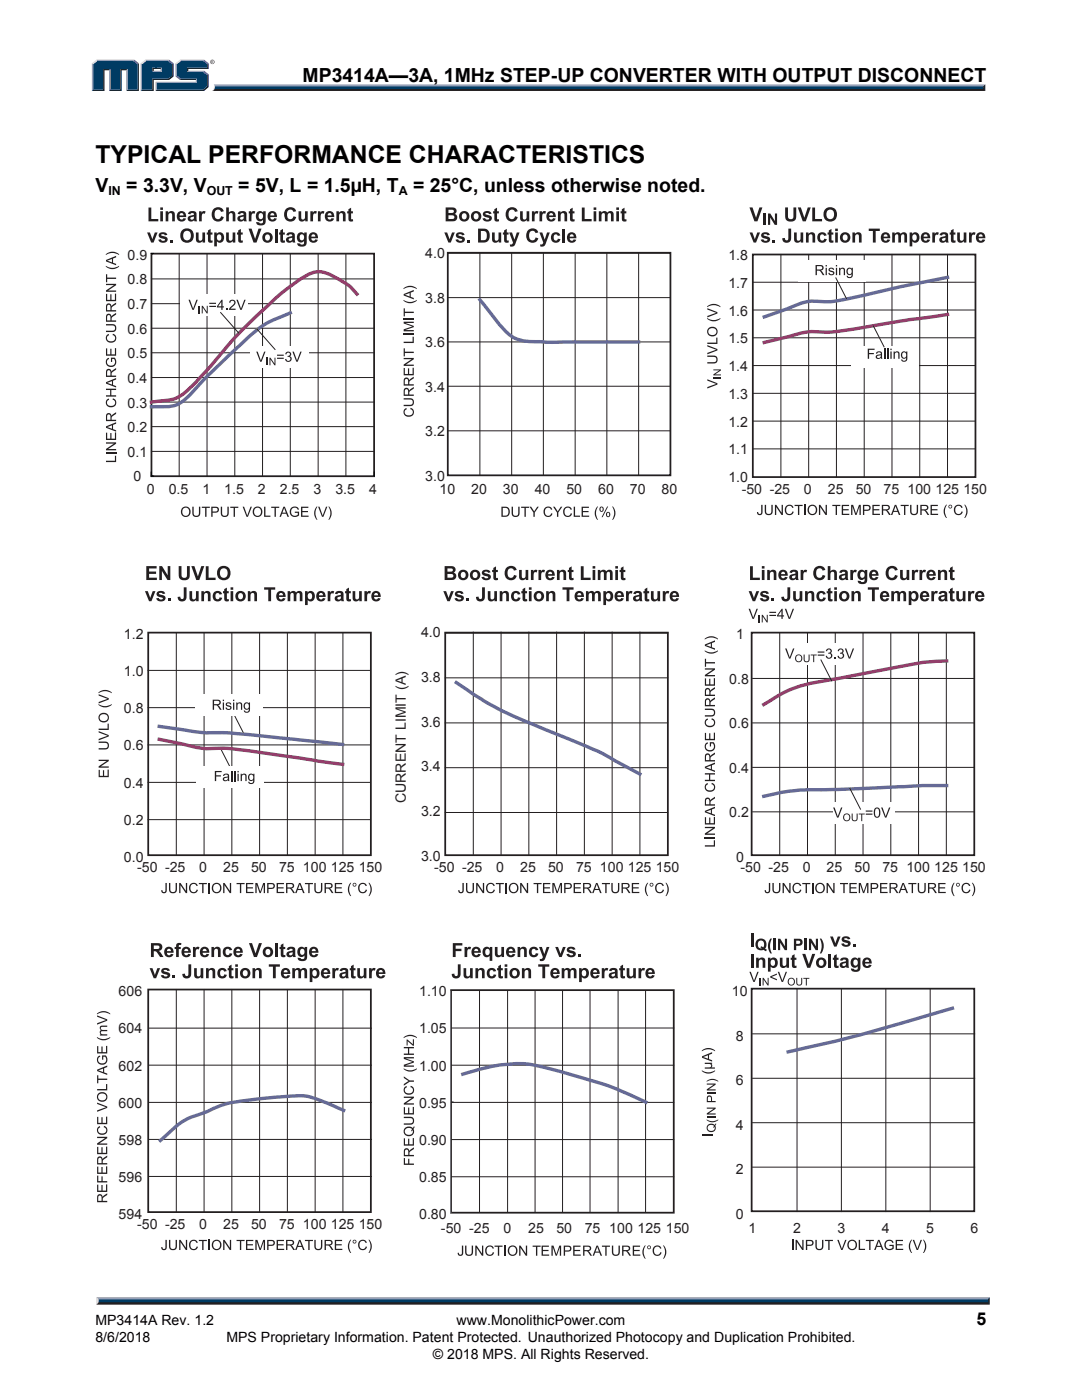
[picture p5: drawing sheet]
<svg xmlns="http://www.w3.org/2000/svg" width="216mm" height="279mm" viewBox="0 0 216 279" stroke-linecap="round" stroke-linejoin="round" font-family="sans-serif">
<defs><g id="words">
<text font-size="4.9" x="19" y="32.6">TYPICAL PERFORMANCE CHARACTERISTICS</text>
<g font-size="3.9">
<text x="60.4" y="16.3">MP3414A—3A, 1MHz STEP-UP CONVERTER WITH OUTPUT DISCONNECT</text>
<text x="19" y="38.3">V</text>
<text x="25.2" y="38.3">= 3.3V, V</text>
<text x="47.5" y="38.3">= 5V, L = 1.5µH, T</text>
<text x="82.4" y="38.3">= 25°C, unless otherwise noted.</text>
</g>
<text font-size="3.5" x="194.9" y="264.5">5</text>
<g font-size="2.8" fill="#231f20">
<text x="25.5" y="51.9">0.9</text>
<text x="84.9" y="51.5">4.0</text>
<text x="145.3" y="51.9">1.8</text>
<text x="25.5" y="56.8">0.8</text>
<text x="145.3" y="57.4">1.7</text>
<text x="25.5" y="61.7">0.7</text>
<text x="84.9" y="60.4">3.8</text>
<text x="145.3" y="63">1.6</text>
<text x="25.5" y="71.5">0.5</text>
<text x="25.5" y="66.6">0.6</text>
<text x="84.9" y="69.3">3.6</text>
<text x="145.3" y="68.5">1.5</text>
<text x="25.5" y="76.4">0.4</text>
<text x="145.3" y="74.1">1.4</text>
<text x="25.5" y="81.3">0.3</text>
<text x="84.9" y="78.2">3.4</text>
<text x="145.3" y="79.6">1.3</text>
<text x="25.5" y="86.2">0.2</text>
<text x="84.9" y="87">3.2</text>
<text x="145.3" y="85.1">1.2</text>
<text x="25.5" y="91.2">0.1</text>
<text x="84.9" y="95.9">3.0</text>
<text x="145.3" y="90.7">1.1</text>
<text x="26.6" y="96.1">0</text>
<text x="29.3" y="98.5">0</text>
<text x="33.7" y="98.5">0.5</text>
<text x="40.4" y="98.5">1</text>
<text x="44.8" y="98.5">1.5</text>
<text x="51.5" y="98.5">2</text>
<text x="55.8" y="98.5">2.5</text>
<text x="62.6" y="98.5">3</text>
<text x="66.9" y="98.5">3.5</text>
<text x="73.6" y="98.5">4</text>
<text x="87.7" y="98.5">10</text>
<text x="94" y="98.5">20</text>
<text x="100.4" y="98.5">30</text>
<text x="106.7" y="98.5">40</text>
<text x="113" y="98.5">50</text>
<text x="119.4" y="98.5">60</text>
<text x="125.7" y="98.5">70</text>
<text x="132" y="98.5">80</text>
<text x="145.3" y="96.2">1.0</text>
<text x="148" y="98.5">-50 -25</text>
<text x="160.4" y="98.5">0</text>
<text x="165.2" y="98.5">25</text>
<text x="170.7" y="98.5">50</text>
<text x="176.3" y="98.5">75 100 125 150</text>
<text x="24.7" y="127.5">1.2</text>
<text x="84" y="127.1">4.0</text>
<text x="146.9" y="127.6">1</text>
<text x="24.7" y="134.9">1.0</text>
<text x="84" y="136">3.8</text>
<text x="145.5" y="136.5">0.8</text>
<text x="24.7" y="142.3">0.8</text>
<text x="24.7" y="149.8">0.6</text>
<text x="84" y="145">3.6</text>
<text x="145.5" y="145.4">0.6</text>
<text x="84" y="154">3.4</text>
<text x="145.5" y="154.2">0.4</text>
<text x="24.7" y="157.3">0.4</text>
<text x="81" y="160.3" transform="rotate(-90 81 160.3)">CURRENT LIMIT (A)</text>
<text x="24.7" y="164.7">0.2</text>
<text x="84" y="162.9">3.2</text>
<text x="145.5" y="163.1">0.2</text>
<text x="24.7" y="172.1">0.0</text>
<text x="27.4" y="174">-50 -25</text>
<text x="39.8" y="174">0</text>
<text x="44.5" y="174">25</text>
<text x="50.1" y="174">50</text>
<text x="55.7" y="174">75 100 125 150</text>
<text x="84" y="171.8">3.0</text>
<text x="86.6" y="174">-50 -25</text>
<text x="99" y="174">0</text>
<text x="103.8" y="174">25</text>
<text x="109.4" y="174">50</text>
<text x="114.9" y="174">75 100 125 150</text>
<text x="146.9" y="172">0</text>
<text x="147.8" y="174">-50 -25</text>
<text x="160.2" y="174">0</text>
<text x="164.9" y="174">25</text>
<text x="170.5" y="174">50</text>
<text x="176.1" y="174">75 100 125 150</text>
<text x="23.7" y="198.9">606</text>
<text x="83.6" y="198.8">1.10</text>
<text x="146" y="198.8">10</text>
<text x="23.7" y="206.3">604</text>
<text x="83.6" y="206.2">1.05</text>
<text x="146.8" y="207.7">8</text>
<text x="23.7" y="213.6">602</text>
<text x="83.6" y="213.6">1.00</text>
<text x="23.7" y="221.1">600</text>
<text x="83.6" y="221.1">0.95</text>
<text x="146.8" y="216.6">6</text>
<text x="146.8" y="225.4">4</text>
<text x="23.7" y="228.5">598</text>
<text x="83.6" y="228.5">0.90</text>
<text x="23.7" y="235.9">596</text>
<text x="83.6" y="235.9">0.85</text>
<text x="146.8" y="234.3">2</text>
<text x="23.7" y="243.2">594</text>
<text x="27.4" y="245.2">-50 -25</text>
<text x="39.8" y="245.2">0</text>
<text x="44.5" y="245.2">25</text>
<text x="50.1" y="245.2">50</text>
<text x="55.7" y="245.2">75 100 125 150</text>
<text x="83.6" y="243.3">0.80</text>
<text x="146.8" y="243.2">0</text>
<text x="88" y="246.1">-50 -25</text>
<text x="100.5" y="246.1">0</text>
<text x="105.4" y="246.1">25</text>
<text x="111" y="246.1">50</text>
<text x="116.7" y="246.1">75 100 125 150</text>
<text x="149.4" y="246.1">1</text>
<text x="158.2" y="246.1">2</text>
<text x="167.1" y="246.1">3</text>
<text x="176" y="246.1">4</text>
<text x="184.8" y="246.1">5</text>
<text x="193.7" y="246.1">6</text>
</g>
<g font-size="2.8">
<text x="19" y="267.9">8/6/2018</text>
<text x="19" y="264.5">MP3414A Rev. 1.2</text>
<text x="45.2" y="267.9">MPS Proprietary Information. Patent Protected. Unauthorized Photocopy and Duplication Prohibited.</text>
<text x="91.1" y="264.5">www.MonolithicPower.com</text>
<text x="86.4" y="271.1">© 2018 MPS. All Rights Reserved.</text>
</g>
<g font-size="2.5">
<text x="21.6" y="38.9">IN</text>
<text x="41.3" y="38.9">OUT</text>
<text x="79.6" y="38.9">A</text>
</g>
</g></defs>
<path d="M19.6 259.6h177.5l.4 .8h-178.3z" fill="#231f20"/>
<path d="M19.2 258.9h178.3l-.4 .7h-177.5z" fill="#94a0b9"/>
<path d="M197.5 258.9v1.5l-.4-.5v-.6z" fill="#001339"/>
<path d="M19.6 259.3h177.5v.6h-177.5z" fill="#003b63"/>
<path d="M19.2 258.9l.4 .4v.6l-.4 .5z" fill="#dcddde"/>
<path d="M42.7 16.8h153.9l-.4 .7h-153.4z" fill="#94a0b9"/>
<path d="M42.8 17.5h153.4l.4 .7h-154.3l.4-.3z" fill="#231f20"/>
<path d="M196.2 17.2l.4-.4v1.4l-.4-.4z" fill="#001339"/>
<path d="M42.9 17.2h153.3v.6h-153.4z" fill="#003b63"/>
<path d="M42.7 16.8l.2 .5a.78 .78 0 0 1-.6 .9l.1-.1a1.23 1.23 0 0 0 .3-1.3z" fill="#dcddde"/>
<path d="M30.4 14.4l.3-.3h1.3l.3 .3z" fill="#94a0b9"/>
<g fill="#003b63">
<path d="M18.6 12.8l.8-.6h7.2l.8 .6v5.1h-2v-4.1h-1.4v4.1h-2v-4.1h-1.4v4.1h-2z"/>
<path d="M28.3 12.8l.8-.6h2.2v1.3h-.9v.9h1.9v-.9h-1.3v-1.3h2.6l.8 .6v2.3l-.8 .6h-3.2v2.2h-2.1z"/>
<path d="M31.3 16.6h8v-.9h-3.2l-.9-.6v-2.3l.9-.6h4.4l.9 .6v.7h-4.1v.9h3.2l.9 .6v2.2l-.9 .7h-9.2z"/>
</g>
<path d="M35.9 12h4.8" fill="none" stroke="#94a0b9" stroke-width=".26"/>
<path d="M35 12.6l.9-.7 .2 .3-.8 .6z" fill="#dcddde"/>
<path d="M35.1 12.6v2.7" fill="none" stroke="#94a0b9" stroke-width=".27"/>
<path d="M35 15.3l.3-.2 .8 .6-.2 .3z" fill="#547194"/>
<path d="M35.9 15.8h3.4" fill="none" stroke="#001339" stroke-width=".26"/>
<g fill="#94a0b9">
<path d="M31 16.3h8.1v-.3l.2-.3v.9h-8z"/>
<path d="M31 16.3l.3 .3v1.3l-.3 .3z"/>
</g>
<path d="M37.3 13.5h4.1v-.7l.2-.2v1.2h-4v.3l-.3 .3z" fill="#001339"/>
<path d="M37.3 14.2h3.4" fill="none" stroke="#94a0b9" stroke-width=".26"/>
<path d="M40.7 14.1l.9 .7-.2 .2-.9-.6z" fill="#547194"/>
<g fill="#001339">
<path d="M31 18.2l.3-.3h9.2l.9-.7v-2.2l.2-.2v2.6l-.9 .8z"/>
<path d="M30.4 15.7h3.2l.8-.6v-2.3l.2-.2v2.7l-.9 .7h-3v2.2h-2.6l.2-.3h2.1z"/>
</g>
<path d="M33.7 11.9l.9 .7-.2 .2-.8-.6z" fill="#547194"/>
<path d="M29 12h4.7" fill="none" stroke="#94a0b9" stroke-width=".26"/>
<path d="M28.1 12.6l.9-.7 .1 .3-.8 .6z" fill="#dcddde"/>
<path d="M28.2 12.6v5.6" fill="none" stroke="#94a0b9" stroke-width=".27"/>
<path d="M32 13.8l.3-.3v.9l-.3-.3z" fill="#94a0b9"/>
<g fill="#001339">
<path d="M30.4 13.5h1.9l-.3 .3h-1.3v.3l-.3 .3z"/>
<path d="M27.4 12.8l.3-.2v5.6h-2.5l.2-.3h2z"/>
</g>
<path d="M26.8 11.9l.9 .7-.3 .2-.8-.6z" fill="#547194"/>
<path d="M19.2 12h7.6" fill="none" stroke="#94a0b9" stroke-width=".26"/>
<path d="M18.3 12.6l.9-.7 .2 .3-.8 .6z" fill="#dcddde"/>
<path d="M18.5 12.6v5.6" fill="none" stroke="#94a0b9" stroke-width=".27"/>
<path d="M20.6 13.8h1.4l-.2 .2h-.9v4.2h-2.6l.3-.3h2z" fill="#001339"/>
<path d="M21.9 13.8v4.4" fill="none" stroke="#94a0b9" stroke-width=".27"/>
<path d="M24 13.8h1.4l-.2 .2h-.9v4.2h-2.5l.2-.3h2z" fill="#001339"/>
<path d="M25.3 13.8v4.4" fill="none" stroke="#94a0b9" stroke-width=".27"/>
<path d="M40.7 11.9l.9 .7-.2 .2-.9-.6z" fill="#547194"/>
<path d="M41.9 12.4a.45 .45 0 0 1 .9 0 .45 .45 0 0 1-.9 0zM42 12.4a.37 .37 0 0 0 .7 0 .37 .37 0 0 0-.7 0zM42.2 12.1l.3 .1 .1 .4-.3-.2-.1 .2zM42.3 12.2v.1h.1z" fill="#231f20"/>
<path d="M95.7 197.7v44.2M101.3 197.7v44.2M106.8 197.7v44.2M112.2 197.7v44.2M117.7 197.7v44.2M123.3 197.7v44.2M128.8 197.7v44.2" fill="none" stroke="#231f20" stroke-width=".2"/>
<path d="M30.2 50.6h44.4v44.4h-44.4zM89.4 50.4h44.4v44.5h-44.4zM150.2 50.8h44.4v44.4h-44.4z" fill="none" stroke="#231f20" stroke-width=".35"/>
<path d="M30.2 50.6h.5M30.2 94.2v.8h.5M74.7 94.2v.8" fill="none" stroke="#050100" stroke-width=".2"/>
<g fill="#231f20">
<path d="M90.4 188.2h1.9v.5h-1.4v.6h1.2v.5h-1.2v1.2h-.5z"/>
<path d="M92.7 189h.5v.3l.3-.3h.5l-.2 .5a.42 .42 0 0 0-.5 0 .42 .42 0 0 0-.1 .6v.9h-.5z"/>
<path d="M98.7 189h.6v.9a.45 .45 0 0 0 0 .6 .45 .45 0 0 0 .6 .1l.1-.3v-1.3h.6v2h-.5v-.3a.72 .72 0 0 1-.9 .3 .72 .72 0 0 1-.5-.7z"/>
<path d="M103.3 189h.5v.3a.72 .72 0 0 1 .8-.4 .72 .72 0 0 1 .5 .8v1.3h-.5v-1.3a.39 .39 0 0 0-.5-.3 .39 .39 0 0 0-.3 .5v1.1h-.5z"/>
<path d="M105.8 189.2a.97 .97 0 0 1 1.6 .4l-.5 .1a.43 .43 0 0 0-.6-.3 .43 .43 0 0 0-.2 .6 .44 .44 0 0 0 .2 .6 .44 .44 0 0 0 .6-.4l.5 .1a1.01 1.01 0 0 1-1.4 .6 1.01 1.01 0 0 1-.3-1.5z"/>
<path d="M107.6 189h.5l.5 1.4 .5-1.4h.5l-.7 1.9a.89 .89 0 0 1-1.2 .9v-.4h.4l.2-.4z"/>
<path d="M110.8 189h.5l.5 1.4 .5-1.4h.6l-.8 2h-.5z"/>
<path d="M113.3 189.1a1.04 1.04 0 0 1 1.5 .4l-.5 .1a.35 .35 0 0 0-.3-.3 .35 .35 0 0 0-.4 .3h.1a1.06 1.06 0 0 1 1.2 .8 1.01 1.01 0 0 1-.9 .6 1.01 1.01 0 0 1-1-.6l.6-.1a.39 .39 0 0 0 .3 .4 .39 .39 0 0 0 .4-.4 1.1 1.1 0 0 1-1.2-.9z"/>
<path d="M115.4 190.5h.5v.5h-.5z"/>
<path d="M91.4 192.5h.5v1.7a.9 .9 0 0 1-.8 1.1 .9 .9 0 0 1-1-.9l.6-.1v.2a.36 .36 0 0 0 .5 .3 .36 .36 0 0 0 .2-.6z"/>
<path d="M92.5 193.2h.5v.9a.45 .45 0 0 0 .1 .6 .45 .45 0 0 0 .5 .1l.2-.3v-1.3h.5v2h-.5v-.3a.72 .72 0 0 1-.8 .4 .72 .72 0 0 1-.5-.8z"/>
<path d="M94.9 193.2h.5v.3a.72 .72 0 0 1 .8-.3 .72 .72 0 0 1 .5 .8v1.2h-.5v-1.3a.39 .39 0 0 0-.5-.3 .39 .39 0 0 0-.3 .5v1.1h-.5z"/>
<path d="M97.4 193.4a.97 .97 0 0 1 1.6 .4l-.5 .1a.43 .43 0 0 0-.6-.3 .43 .43 0 0 0-.2 .6 .44 .44 0 0 0 .2 .6 .44 .44 0 0 0 .6-.3h.5a1.01 1.01 0 0 1-1.4 .7 1.01 1.01 0 0 1-.4-1.5z"/>
<path d="M99.4 192.8l.6-.3v.7h.3v.4h-.3v1l.1 .2h.2l.1 .4a.6 .6 0 0 1-.8 0 .6 .6 0 0 1-.2-.7v-.9h-.2v-.4h.2z"/>
<path d="M104.1 193.2h.5v.3a.72 .72 0 0 1 .9-.3 .72 .72 0 0 1 .5 .8v1.2h-.6v-1.3a.39 .39 0 0 0-.5-.3 .39 .39 0 0 0-.2 .5v1.1h-.6z"/>
<path d="M107.4 192.5h2.2v.4h-.8v2.3h-.6v-2.3h-.8z"/>
<path d="M112.1 193.2h.5v.3l.4-.3h.4l.4 .3a.69 .69 0 0 1 .8-.3 .69 .69 0 0 1 .4 .7v1.3h-.5v-1.4a.34 .34 0 0 0-.4-.2 .34 .34 0 0 0-.3 .4v1.2h-.5v-1.3a.34 .34 0 0 0-.4-.3 .34 .34 0 0 0-.3 .4v1.2h-.5z"/>
<path d="M120.1 193.2h.5v.3l.3-.3 .5 .1-.2 .4a.42 .42 0 0 0-.5 .1 .42 .42 0 0 0-.1 .5v.9h-.5z"/>
<path d="M123.8 192.8l.5-.3v.7h.4v.4h-.4v1l.1 .2h.3v.4a.6 .6 0 0 1-.7 0 .6 .6 0 0 1-.2-.7v-.9h-.3v-.4h.3z"/>
<path d="M125 193.2h.6v.9a.45 .45 0 0 0 0 .6 .45 .45 0 0 0 .6 .1l.1-.3v-1.3h.6v2h-.5v-.3a.72 .72 0 0 1-.9 .4 .72 .72 0 0 1-.5-.8z"/>
<path d="M127.4 193.2h.5v.3l.3-.3 .5 .1-.2 .4a.42 .42 0 0 0-.5 .1 .42 .42 0 0 0-.1 .5v.9h-.5z"/>
<path d="M94.3 189.2a.96 .96 0 0 1 1.2-.1 .96 .96 0 0 1 .5 1h-1.4a.4 .4 0 0 0 .3 .5 .4 .4 0 0 0 .5-.2h.5a1.01 1.01 0 0 1-1.4 .5 1.01 1.01 0 0 1-.3-1.5zM94.7 189.5l-.1 .3h.8l-.2-.4z"/>
<path d="M96.5 189.2l.6-.3 .6 .4v-.3h.5v2.8h-.5v-1a.83 .83 0 0 1-1 .1 .83 .83 0 0 1-.4-.9zM97 189.5a.57 .57 0 0 0-.2 .8 .57 .57 0 0 0 .8 .2 .57 .57 0 0 0 .1-.8 .57 .57 0 0 0-.7-.2z"/>
<path d="M101.2 189.2a.96 .96 0 0 1 1.2-.1 .96 .96 0 0 1 .4 1h-1.3a.4 .4 0 0 0 .3 .5 .4 .4 0 0 0 .5-.2h.5a1.01 1.01 0 0 1-1.4 .5 1.01 1.01 0 0 1-.3-1.5zM101.6 189.5l-.1 .3h.8l-.2-.4z"/>
<path d="M100.7 192.5h.5v.4h-.5zM100.7 193.2h.5v2h-.5z"/>
<path d="M101.7 194.2a1.05 1.05 0 0 1 2.1 0 1.05 1.05 0 0 1-2.1 0zM102.3 193.8a.56 .56 0 0 0 0 .8 .56 .56 0 0 0 .8 0 .56 .56 0 0 0 0-.8 .56 .56 0 0 0-.8 0z"/>
<path d="M110.1 193.5a.96 .96 0 0 1 1.1-.2 .96 .96 0 0 1 .5 1.1h-1.3a.4 .4 0 0 0 .2 .5 .4 .4 0 0 0 .5-.3l.6 .1a1.01 1.01 0 0 1-1.5 .4 1.01 1.01 0 0 1-.3-1.4zM110.5 193.7l-.1 .4h.8l-.3-.5z"/>
<path d="M115.6 193.2h.5v.3a.83 .83 0 0 1 1-.2 .83 .83 0 0 1 .4 .9 .83 .83 0 0 1-.4 1 .83 .83 0 0 1-1-.2v1h-.5zM116.2 193.7a.58 .58 0 0 0-.1 .8 .58 .58 0 0 0 .8 .2 .58 .58 0 0 0 .1-.8 .58 .58 0 0 0-.8-.2z"/>
<path d="M118 193.5a.96 .96 0 0 1 1.2-.2 .96 .96 0 0 1 .5 1.1h-1.4a.4 .4 0 0 0 .3 .5 .4 .4 0 0 0 .5-.3l.5 .1a1.01 1.01 0 0 1-1.4 .4 1.01 1.01 0 0 1-.3-1.4zM118.5 193.7l-.2 .4h.8l-.2-.5z"/>
<path d="M121.7 193.4a.88 .88 0 0 1 .9-.3 .88 .88 0 0 1 .6 .8l.2 1.3h-.6v-.2a.65 .65 0 0 1-1.1 .2 .65 .65 0 0 1 .3-1.1l.7-.2a.36 .36 0 0 0-.3-.3 .36 .36 0 0 0-.4 .2l-.5-.1zM122.1 194.4a.35 .35 0 0 0 .4 .5 .35 .35 0 0 0 .2-.5v-.1z"/>
<path d="M129 193.5a.96 .96 0 0 1 1.2-.2 .96 .96 0 0 1 .5 1.1h-1.4a.4 .4 0 0 0 .3 .5 .4 .4 0 0 0 .5-.3l.5 .1a1.01 1.01 0 0 1-1.4 .4 1.01 1.01 0 0 1-.3-1.4zM129.5 193.7l-.2 .4h.8l-.2-.5z"/>
</g>
<path d="M90 197.6h44.4v44.4h-44.4z" fill="none" stroke="#231f20" stroke-width=".35"/>
<path d="M90 219.9h.4" fill="none" stroke="#050100" stroke-width=".2"/>
<path d="M89.9 197.9v44.2" fill="none" stroke="#808084" stroke-width=".2"/>
<g fill="#231f20">
<path d="M92.2 248.6h.2v1.4a.56 .56 0 0 1-.5 .6 .56 .56 0 0 1-.6-.6h.3v.2a.31 .31 0 0 0 .4 .2 .31 .31 0 0 0 .2-.4z"/>
<path d="M92.8 248.6h.3v1.2a.54 .54 0 0 0 .5 .6 .54 .54 0 0 0 .5-.6v-1.2h.3v1.2a.8 .8 0 0 1-.8 .8 .8 .8 0 0 1-.8-.8z"/>
<path d="M94.8 248.6h.3l1.1 1.6v-1.6h.2v2h-.2l-1.1-1.6v1.6h-.3z"/>
<path d="M97.1 248.8a.88 .88 0 0 1 1.5 .3l-.3 .1a.69 .69 0 0 0-1-.3 .69 .69 0 0 0-.2 1 .61 .61 0 0 0 .6 .5 .61 .61 0 0 0 .6-.5l.3 .1a.95 .95 0 0 1-1.3 .6 .95 .95 0 0 1-.4-1.4z"/>
<path d="M98.7 248.6h1.6v.2h-.7v1.8h-.3v-1.8h-.6z"/>
</g>
<path d="M100.8 248.6v2" fill="none" stroke="#231f20" stroke-width=".27"/>
<g fill="#231f20">
<path d="M103.6 248.6h.3l1 1.6v-1.6h.3v2h-.3l-1.1-1.6v1.6h-.2z"/>
<path d="M106.3 248.6h1.6v.2h-.7v1.8h-.3v-1.8h-.6z"/>
<path d="M108.1 248.6h1.4v.2h-1.2v.6h1.2v.3h-1.2v.7h1.3v.2h-1.5z"/>
<path d="M110 248.6h.4l.6 1.7 .6-1.7h.4v2h-.3v-1.7l-.6 1.7h-.2l-.6-1.7v1.7h-.3z"/>
<path d="M114.4 248.6h1.4v.2h-1.2v.6h1.2v.3h-1.2v.7h1.3v.2h-1.5z"/>
<path d="M120.1 248.6h1.6v.2h-.7v1.8h-.2v-1.8h-.7z"/>
<path d="M122.1 248.6h.3v1.2a.54 .54 0 0 0 .5 .6 .54 .54 0 0 0 .5-.6v-1.2h.3v1.2a.8 .8 0 0 1-.8 .8 .8 .8 0 0 1-.8-.8z"/>
<path d="M126.3 248.6h1.4v.2h-1.2v.6h1.1v.3h-1.1v.7h1.3v.2h-1.5z"/>
<path d="M128.7 248.6h.2l-.2 .3a2.3 2.3 0 0 0 .2 2.3h-.2a2.04 2.04 0 0 1 0-2.6z"/>
<path d="M130.5 248.8a.88 .88 0 0 1 1.5 .3l-.3 .1a.69 .69 0 0 0-1-.3 .69 .69 0 0 0-.2 1 .61 .61 0 0 0 .6 .5 .61 .61 0 0 0 .6-.5l.3 .1a.95 .95 0 0 1-1.3 .6 .95 .95 0 0 1-.4-1.4z"/>
<path d="M132.3 248.6h.2a2.04 2.04 0 0 1 0 2.6h-.2a2.34 2.34 0 0 0 0-2.6z"/>
<path d="M80.6 231.1h.2v1.1h.6v-.9h.3v.9h.9v.3h-2z"/>
<path d="M80.6 227.2h.2v1.2h.6v-1.1h.3v1.1h.7v-1.3h.2v1.5h-2z"/>
<path d="M80.6 222.9h1.1a.8 .8 0 0 1 .9 .8 .8 .8 0 0 1-.9 .8h-1.1v-.3h1.1a.54 .54 0 0 0 .7-.5 .54 .54 0 0 0-.7-.6h-1.1z"/>
<path d="M80.6 221h.2v1.2h.6v-1.2h.3v1.2h.7v-1.3h.2v1.5h-2z"/>
<path d="M80.6 218.9h2v.2l-1.6 1.1h1.6v.2h-2v-.2l1.6-1.1h-1.6z"/>
<path d="M80.8 216.9l.3-.2 .1 .3a.69 .69 0 0 0-.3 1 .69 .69 0 0 0 1 .2 .61 .61 0 0 0 .5-.6 .61 .61 0 0 0-.5-.6l.1-.3a.95 .95 0 0 1 .5 1.3 .95 .95 0 0 1-1.3 .4 .92 .92 0 0 1-.4-1.5z"/>
<path d="M80.6 214.8l1.1 .8h.9v.3h-.9l-1.1 .8v-.4l.9-.6-.9-.6z"/>
<path d="M80.5 213.2l.3 .2a2.3 2.3 0 0 0 2.4-.2v.2a2.04 2.04 0 0 1-2.7 0z"/>
<path d="M80.6 211h2v.2h-1.7l1.7 .6v.3l-1.7 .5h1.7v.3h-2v-.4l1.7-.6-1.7-.6z"/>
<path d="M80.6 208.9h2v.3h-1v1.1h1v.2h-2v-.2h.8v-1.1h-.8z"/>
<path d="M81.1 207.5l1.3 .9v-1h.2v1.3h-.2l-1.1-.9v.9h-.2z"/>
<path d="M80.5 207a2.04 2.04 0 0 1 2.7 0v.2a2.34 2.34 0 0 0-2.7 0z"/>
<path d="M101.3 249.6a1.01 1.01 0 0 1 2 0 1.01 1.01 0 0 1-2 0zM101.8 249a.78 .78 0 0 0-.1 1.1 .78 .78 0 0 0 1.1 .1 .79 .79 0 0 0 .1-1.1 .79 .79 0 0 0-1.1-.1z"/>
<path d="M112.5 248.6h.7a.62 .62 0 0 1 .8 .6 .62 .62 0 0 1-.7 .6h-.5v.8h-.3zM112.8 248.8v.7h.7a.37 .37 0 0 0 .2-.4 .37 .37 0 0 0-.4-.3z"/>
<path d="M116.4 248.6h.9a.56 .56 0 0 1 .7 .5 .56 .56 0 0 1-.6 .6l.7 .9h-.3l-.5-.8-.4-.1h-.3v.9h-.2zM116.6 248.8v.7h.6a.35 .35 0 0 0 .5-.3 .35 .35 0 0 0-.4-.4z"/>
<path d="M119 248.6h.3l.8 2h-.3l-.2-.6h-.8l-.3 .6h-.3zM119.2 248.8l-.4 1h.7z"/>
<path d="M124.1 248.6h.9a.56 .56 0 0 1 .7 .5 .56 .56 0 0 1-.5 .6l.7 .9h-.3l-.6-.8-.3-.1h-.3v.9h-.3zM124.4 248.8v.7h.6a.35 .35 0 0 0 .5-.3 .35 .35 0 0 0-.5-.4z"/>
<path d="M129.1 248.9a.4 .4 0 0 1 .8 0 .4 .4 0 0 1-.8 0zM129.3 248.9a.23 .23 0 0 0 .4 0 .23 .23 0 0 0-.4 0z"/>
<path d="M80.7 229.3a.56 .56 0 0 1 .6-.1 .56 .56 0 0 1 .4 .5l.9-.7v.3l-.8 .5-.1 .4v.3h.9v.3h-2zM80.9 229.5l-.1 1h.7v-.6a.36 .36 0 0 0-.2-.4 .36 .36 0 0 0-.4 0z"/>
<path d="M80.8 225.2a1.19 1.19 0 0 1 1.6-.1l.2-.3 .2 .1-.3 .4a1.01 1.01 0 0 1-1 1.5 1.01 1.01 0 0 1-.7-1.6zM81 225.3a.77 .77 0 0 0 .5 1.2 .77 .77 0 0 0 .8-1l-.1 .3-.2-.1 .2-.4-.4-.2z"/>
</g>
<g fill="none" stroke="#231f20" stroke-width=".2">
<path d="M30.2 55.7h44.4M35.8 50.8v44.2M41.3 50.8v44.2M46.8 50.8v44.2M52.4 50.8v44.2M57.9 50.8v44.2M63.5 50.8v44.2M69 50.8v44.2M30.2 75.3h44.4M30.2 70.4h44.4M30.2 65.5h44.4M30.2 60.6h44.4"/>
<path d="M30.2 90.1h44.4M30.2 85.1h44.4M30.2 80.2h44.4"/>
</g>
<path d="M57.9 62.4l-1.3 .6a19.1 19.1 0 0 0-8.4 5.6 101.5 101.5 0 0 0-9.2 9 8.7 8.7 0 0 1-4.9 3.5l-3.9 .1" fill="none" stroke="#666a96" stroke-width=".68"/>
<path d="M71.2 58.7a14 14 0 0 0-7.4-4.5 7.2 7.2 0 0 0-4.5 1.9 57 57 0 0 0-8.3 7.1 100.6 100.6 0 0 0-9.7 10.7 29.6 29.6 0 0 1-5.5 5.3 12.9 12.9 0 0 1-4.9 1h-.7" fill="none" stroke="#923d6a" stroke-width=".68"/>
<g fill="#231f20">
<path d="M29.6 41.4h.6v2.3h1.4v.5h-2z"/>
<path d="M33.1 42.2h.4v.3a.72 .72 0 0 1 .9-.4 .72 .72 0 0 1 .5 .8v1.3h-.5l-.1-1.3a.39 .39 0 0 0-.4-.4 .39 .39 0 0 0-.3 .6v1.1h-.5z"/>
<path d="M39.7 42.2h.5v.2l.4-.3 .4 .1-.1 .5a.42 .42 0 0 0-.6 0 .42 .42 0 0 0 0 .5v1h-.6z"/>
<path d="M42.6 41.7a1.21 1.21 0 0 1 2.1 .5l-.6 .1a.68 .68 0 0 0-.9-.4 .68 .68 0 0 0-.4 .9 .68 .68 0 0 0 .4 .9 .68 .68 0 0 0 .9-.5l.6 .1a1.27 1.27 0 0 1-1.7 .8 1.27 1.27 0 0 1-.7-1.6z"/>
<path d="M45.1 41.4h.6v1a.72 .72 0 0 1 .9-.2 .72 .72 0 0 1 .4 .8v1.2h-.6v-1.3a.42 .42 0 0 0-.5-.4 .42 .42 0 0 0-.2 .7v1h-.6z"/>
<path d="M49.6 42.2h.5v.2l.4-.3 .4 .1-.1 .5a.42 .42 0 0 0-.6 0 .42 .42 0 0 0 0 .5v1h-.6z"/>
<path d="M57 41.7a1.21 1.21 0 0 1 2.1 .5l-.6 .1a.68 .68 0 0 0-.8-.4 .68 .68 0 0 0-.4 .9 .68 .68 0 0 0 .4 .9 .68 .68 0 0 0 .9-.5l.5 .1a1.27 1.27 0 0 1-1.6 .8 1.27 1.27 0 0 1-.8-1.6z"/>
<path d="M59.6 42.2h.5v.9a.45 .45 0 0 0 0 .5 .45 .45 0 0 0 .6 .1l.2-.3v-1.2h.5v2h-.5v-.3a.72 .72 0 0 1-.8 .3 .72 .72 0 0 1-.5-.8z"/>
<path d="M61.9 42.2h.5v.2l.4-.3 .4 .1-.1 .5a.42 .42 0 0 0-.6 0 .42 .42 0 0 0 0 .5v1h-.6z"/>
<path d="M63.4 42.2h.5v.2l.4-.3 .4 .1-.1 .5a.42 .42 0 0 0-.6 0 .42 .42 0 0 0 0 .5v1h-.6z"/>
<path d="M67.1 42.2h.5v.3a.72 .72 0 0 1 .9-.4 .72 .72 0 0 1 .5 .8v1.3h-.6v-1.3a.39 .39 0 0 0-.5-.4 .39 .39 0 0 0-.2 .6v1.1h-.6z"/>
<path d="M69.5 41.8l.6-.3v.7h.3v.4h-.3v1l.1 .2 .2-.1 .1 .4a.6 .6 0 0 1-.8 .1 .6 .6 0 0 1-.2-.7v-.9h-.2v-.4h.2z"/>
<path d="M29.4 46.4h.5l.5 1.4 .5-1.4h.5l-.8 2h-.4z"/>
<path d="M31.9 46.5a1.03 1.03 0 0 1 1.5 .4l-.5 .1a.35 .35 0 0 0-.4-.3 .35 .35 0 0 0-.3 .3h.1a1.06 1.06 0 0 1 1.2 .8 1.01 1.01 0 0 1-1 .7 1.01 1.01 0 0 1-.9-.7l.5-.1a.39 .39 0 0 0 .4 .4 .39 .39 0 0 0 .4-.4 1.1 1.1 0 0 1-1.2-.9z"/>
<path d="M33.9 47.9h.6v.5h-.6z"/>
<path d="M39.1 46.4h.5v.9a.45 .45 0 0 0 0 .6 .45 .45 0 0 0 .6 .1l.2-.3v-1.3h.5v2h-.5v-.3a.72 .72 0 0 1-.8 .3 .72 .72 0 0 1-.5-.7z"/>
<path d="M41.5 46l.5-.3v.7h.4v.4h-.4v1l.1 .2h.3v.4a.6 .6 0 0 1-.7 0 .6 .6 0 0 1-.2-.7v-.9h-.2v-.4h.2z"/>
<path d="M45.1 46.4h.6v.9a.45 .45 0 0 0 0 .6 .45 .45 0 0 0 .5 .1l.2-.3v-1.3h.6v2h-.5v-.3a.72 .72 0 0 1-.9 .3 .72 .72 0 0 1-.5-.7z"/>
<path d="M47.5 46l.6-.3v.7h.3v.4h-.3v1l.1 .2h.2l.1 .4a.6 .6 0 0 1-.8 0 .6 .6 0 0 1-.2-.7v-.9h-.2v-.4h.2z"/>
<path d="M49.6 45.6h.6l.7 2.1 .7-2.1h.6l-1 2.8h-.6z"/>
<path d="M54.8 45.6h.6v2.8h-.6z"/>
<path d="M55.9 46l.6-.3v.7h.3v.4h-.3v1l.1 .2h.2l.1 .4a.6 .6 0 0 1-.8 0 .6 .6 0 0 1-.2-.7v-.9h-.2v-.4h.2z"/>
<path d="M38.4 101.1h.2v1.2a.54 .54 0 0 0 .6 .6 .54 .54 0 0 0 .5-.6v-1.2h.3v1.2a.8 .8 0 0 1-.8 .9 .8 .8 0 0 1-.8-.9z"/>
<path d="M40.3 101.1h1.6v.3h-.7v1.7h-.3v-1.7h-.6z"/>
<path d="M44.1 101.1h.2v1.2a.54 .54 0 0 0 .5 .6 .54 .54 0 0 0 .6-.6v-1.2h.2v1.2a.8 .8 0 0 1-.8 .9 .8 .8 0 0 1-.7-.9z"/>
<path d="M45.9 101.1h1.7v.3h-.7v1.7h-.3v-1.7h-.7z"/>
<path d="M48.4 101.1h.3l.6 1.8 .7-1.8h.3l-.8 2h-.3z"/>
<path d="M52.7 101.1h.3v1.8h1v.2h-1.3z"/>
<path d="M54.1 101.1h1.6v.3h-.7v1.7h-.2v-1.7h-.7z"/>
<path d="M58.1 101.3a.93 .93 0 0 1 1.5 .4l-.2 .1a.75 .75 0 0 0-1.1-.3 .75 .75 0 0 0-.1 1.1 .83 .83 0 0 0 1.2 .1v-.3h-.6v-.3h.9v.8a1.09 1.09 0 0 1-1.6 0 1.09 1.09 0 0 1 0-1.6z"/>
<path d="M60.1 101.1h1.4v.3h-1.2v.6h1.2v.2h-1.2v.7h1.3v.2h-1.5z"/>
<path d="M63.2 101.1h.2l-.2 .3a2.3 2.3 0 0 0 .2 2.3h-.2a2.04 2.04 0 0 1 0-2.6z"/>
<path d="M63.5 101.1h.3l.6 1.8 .6-1.8h.3l-.8 2h-.2z"/>
<path d="M65.5 101.1h.2a2.04 2.04 0 0 1 0 2.6h-.2a2.34 2.34 0 0 0 0-2.6z"/>
<path d="M21.1 92h1.8v-1h.3v1.2h-2.1z"/>
<path d="M32 41.4h.5v.5h-.5zM32 42.2h.5v2h-.5z"/>
<path d="M35.5 42.4a.96 .96 0 0 1 1.2-.2 .96 .96 0 0 1 .5 1.1h-1.4a.4 .4 0 0 0 .3 .5 .4 .4 0 0 0 .5-.3l.5 .1a1.01 1.01 0 0 1-1.4 .5 1.01 1.01 0 0 1-.3-1.5zM35.9 42.7l-.1 .3h.8l-.2-.4z"/>
<path d="M37.7 42.4a.88 .88 0 0 1 .9-.3 .88 .88 0 0 1 .6 .8l.1 1.3h-.5l-.1-.2a.65 .65 0 0 1-1 .1 .65 .65 0 0 1 .2-1.1l.8-.1a.36 .36 0 0 0-.3-.4 .36 .36 0 0 0-.4 .3l-.5-.1zM38.1 43.4a.35 .35 0 0 0 .3 .5 .35 .35 0 0 0 .3-.6v-.1z"/>
<path d="M47.6 42.4a.88 .88 0 0 1 .9-.3 .88 .88 0 0 1 .6 .8l.2 1.3h-.6v-.2a.65 .65 0 0 1-1.1 .1 .65 .65 0 0 1 .3-1.1l.7-.1a.36 .36 0 0 0-.3-.4 .36 .36 0 0 0-.4 .3l-.5-.1zM48 43.4a.35 .35 0 0 0 .4 .5 .35 .35 0 0 0 .2-.6v-.1z"/>
<path d="M51.3 42.4l.6-.3 .6 .3v-.2h.5v1.8a.97 .97 0 0 1-.8 1 .97 .97 0 0 1-1.1-.7l.6 .1a.4 .4 0 0 0 .5 .2 .4 .4 0 0 0 .3-.5v-.3a.87 .87 0 0 1-1.2 .2 .87 .87 0 0 1-.2-1.2zM51.7 42.7a.56 .56 0 0 0-.1 .7 .56 .56 0 0 0 .8 .2 .56 .56 0 0 0 .1-.8 .56 .56 0 0 0-.8-.1z"/>
<path d="M53.6 42.4a.96 .96 0 0 1 1.2-.2 .96 .96 0 0 1 .5 1.1h-1.4a.4 .4 0 0 0 .3 .5 .4 .4 0 0 0 .5-.3l.5 .1a1.01 1.01 0 0 1-1.4 .5 1.01 1.01 0 0 1-.3-1.5zM54.1 42.7l-.2 .3h.8l-.2-.4z"/>
<path d="M65.1 42.4a.96 .96 0 0 1 1.1-.2 .96 .96 0 0 1 .5 1.1h-1.3a.4 .4 0 0 0 .2 .5 .4 .4 0 0 0 .5-.3l.6 .1a1.01 1.01 0 0 1-1.5 .5 1.01 1.01 0 0 1-.3-1.5zM65.5 42.7l-.1 .3h.8l-.3-.4z"/>
<path d="M36.4 45.9a1.4 1.4 0 0 1 1.9 .2 1.4 1.4 0 0 1-.1 2 1.4 1.4 0 0 1-2-.2 1.73 1.73 0 0 1 .2-2zM36.8 46.3a.94 .94 0 0 0-.2 1.2 .94 .94 0 0 0 1.1 .4 .94 .94 0 0 0 .4-1.2 .94 .94 0 0 0-1.2-.5z"/>
<path d="M42.7 46.4h.5v.3a.83 .83 0 0 1 1.1-.3 .83 .83 0 0 1 .4 1 .83 .83 0 0 1-.4 .9 .83 .83 0 0 1-1-.1v1h-.6zM43.4 46.9a.58 .58 0 0 0-.1 .8 .58 .58 0 0 0 .7 .2 .58 .58 0 0 0 .2-.8 .58 .58 0 0 0-.8-.2z"/>
<path d="M52.3 47.4a1.05 1.05 0 0 1 2.1 0 1.05 1.05 0 0 1-2.1 0zM53 46.9a.56 .56 0 0 0 0 .9 .56 .56 0 0 0 .8-.1 .56 .56 0 0 0 0-.7 .56 .56 0 0 0-.8-.1z"/>
<path d="M57.3 46.6a.88 .88 0 0 1 .9-.3 .88 .88 0 0 1 .6 .8l.2 1.3h-.6v-.2a.65 .65 0 0 1-1.1 .1 .65 .65 0 0 1 .3-1l.7-.2a.36 .36 0 0 0-.3-.4 .36 .36 0 0 0-.4 .3l-.5-.1zM57.7 47.6a.35 .35 0 0 0 .4 .5 .35 .35 0 0 0 .2-.6v-.1z"/>
<path d="M59.5 46.6l.6-.3 .6 .4v-.3h.5v1.8a.97 .97 0 0 1-.8 1 .97 .97 0 0 1-1.1-.7l.6 .1a.4 .4 0 0 0 .5 .2 .4 .4 0 0 0 .3-.4v-.3a.87 .87 0 0 1-1.2 .1 .87 .87 0 0 1-.2-1.1zM59.9 46.9a.56 .56 0 0 0-.1 .8 .56 .56 0 0 0 .7 .1 .56 .56 0 0 0 .2-.7 .56 .56 0 0 0-.8-.2z"/>
<path d="M61.8 46.6a.96 .96 0 0 1 1.2-.1 .96 .96 0 0 1 .5 1.1h-1.4a.4 .4 0 0 0 .3 .4 .4 .4 0 0 0 .5-.2l.5 .1a1.01 1.01 0 0 1-1.4 .4 1.01 1.01 0 0 1-.3-1.5zM62.2 46.9l-.1 .3h.8l-.2-.4z"/>
<path d="M36.1 102.2a1.01 1.01 0 0 1 2 0 1.01 1.01 0 0 1-2 0zM36.6 101.5a.78 .78 0 0 0-.1 1.1 .78 .78 0 0 0 1.1 .1 .79 .79 0 0 0 0-1 .79 .79 0 0 0-1-.2z"/>
<path d="M42.2 101.1h.7a.62 .62 0 0 1 .8 .6 .62 .62 0 0 1-.8 .6h-.5v.8h-.2zM42.4 101.4v.7h.8a.37 .37 0 0 0 .2-.5 .37 .37 0 0 0-.5-.2z"/>
<path d="M50.4 102.2a1.01 1.01 0 0 1 2 0 1.01 1.01 0 0 1-2 0zM50.9 101.5a.78 .78 0 0 0-.1 1.1 .78 .78 0 0 0 1.1 .1 .79 .79 0 0 0 .1-1 .79 .79 0 0 0-1.1-.2z"/>
<path d="M56.6 101.1h.2l.9 2h-.3l-.3-.6h-.8l-.2 .6h-.3zM56.7 101.3l-.3 1h.6z"/>
</g>
<path d="M21.1 90.5h2.1" fill="none" stroke="#231f20" stroke-width=".27"/>
<g fill="#231f20">
<path d="M21.1 88.3h2.1v.3l-1.6 1h1.6v.3h-2.1v-.3l1.6-1.1h-1.6z"/>
<path d="M21.1 86.4h.3v1.1h.6v-1.1h.2v1.1h.7v-1.2h.3v1.5h-2.1z"/>
<path d="M21.4 79.7l.3-.2 .1 .3a.69 .69 0 0 0-.3 1 .69 .69 0 0 0 1 .2 .61 .61 0 0 0 .5-.6 .61 .61 0 0 0-.5-.6v-.3a.95 .95 0 0 1 .6 1.3 .95 .95 0 0 1-1.3 .4 .92 .92 0 0 1-.4-1.5z"/>
<path d="M21.1 77.6h2.1v.2h-1v1.1h1v.3h-2.1v-.3h.9v-1.1h-.9z"/>
<path d="M21.4 71.6l.3-.2 .1 .2a.75 .75 0 0 0-.3 1.1 .75 .75 0 0 0 1.1 .2 .83 .83 0 0 0 .2-1.3h-.4v.6h-.3v-.8h.8a1.05 1.05 0 0 1 .1 1.4 1.05 1.05 0 0 1-1.4 .2 1.05 1.05 0 0 1-.2-1.4z"/>
<path d="M21.1 69.5h.3v1.2h.6v-1.1h.2v1.1h.7v-1.2h.3v1.5h-2.1z"/>
<path d="M21.4 66.8l.3-.2 .1 .3a.69 .69 0 0 0-.3 1 .69 .69 0 0 0 1 .2 .61 .61 0 0 0 .5-.6 .61 .61 0 0 0-.5-.6v-.3a.95 .95 0 0 1 .6 1.3 .95 .95 0 0 1-1.3 .4 .92 .92 0 0 1-.4-1.5z"/>
<path d="M21.1 64.7h1.2a.8 .8 0 0 1 .9 .8 .8 .8 0 0 1-.9 .8h-1.2v-.3h1.2a.54 .54 0 0 0 .7-.5 .54 .54 0 0 0-.7-.6h-1.2z"/>
<path d="M21.1 58.7h.3v1.1h.6v-1.1h.2v1.1h.7v-1.2h.3v1.5h-2.1z"/>
<path d="M21.1 56.6h2.1v.3l-1.6 1.1h1.6v.2h-2.1v-.2l1.6-1.1h-1.6z"/>
<path d="M21.1 54.7h.3v.7h1.8v.3h-1.8v.6h-.3z"/>
<path d="M21.1 53l.3 .2a2.3 2.3 0 0 0 2.4-.2v.2a2.04 2.04 0 0 1-2.7 0z"/>
<path d="M21.1 50.7a2.04 2.04 0 0 1 2.7 0v.2a2.34 2.34 0 0 0-2.7 0z"/>
<path d="M21.1 85.1l2.1-.8v.3l-.6 .2v.8l.6 .3v.3l-2.1-.8zM21.4 85.2l.9 .4v-.7z"/>
<path d="M21.3 82.6a.56 .56 0 0 1 .6-.1 .56 .56 0 0 1 .4 .5l.9-.7v.3l-.8 .5-.1 .4v.3h.9v.2h-2.1zM21.5 82.8l-.1 1h.6v-.6a.36 .36 0 0 0-.1-.4 .36 .36 0 0 0-.4 0z"/>
<path d="M21.1 76.3l2.1-.9v.3l-.6 .3v.8l.6 .2v.3l-2.1-.7zM21.4 76.4l.9 .3v-.6z"/>
<path d="M21.3 73.8a.56 .56 0 0 1 .6-.2 .56 .56 0 0 1 .4 .6l.9-.8v.4l-.8 .5-.1 .3v.4h.9v.2h-2.1zM21.5 74l-.1 1h.6v-.6a.36 .36 0 0 0-.1-.4 .36 .36 0 0 0-.4 0z"/>
<path d="M21.3 62.8a.56 .56 0 0 1 .6-.2 .56 .56 0 0 1 .4 .6l.9-.8v.4l-.8 .5-.1 .3v.3h.9v.3h-2.1zM21.5 63l-.1 .9h.6v-.5a.36 .36 0 0 0-.1-.5 .36 .36 0 0 0-.4 .1z"/>
<path d="M21.3 60.7a.56 .56 0 0 1 .6-.1 .56 .56 0 0 1 .4 .5l.9-.7v.3l-.8 .6-.1 .3v.3h.9v.3h-2.1zM21.5 60.9l-.1 1h.6v-.6a.36 .36 0 0 0-.1-.4 .36 .36 0 0 0-.4 0z"/>
<path d="M21.1 51.9l2.1-.8v.3l-.6 .2v.8l.6 .3v.2l-2.1-.7zM21.4 52l.9 .4v-.7z"/>
</g>
<g fill="#fff">
<path d="M49.9 69h11.6v4.4h-11.6z"/>
<path d="M36 58.6h13.5v4.4h-13.5z"/>
</g>
<g fill="#231f20">
<path d="M51.1 70.2h.3l.7 1.8 .6-1.8h.3l-.8 2h-.3z"/>
<path d="M53.2 71.4h.2v1.5h-.2z"/>
<path d="M53.8 71.4h.2l.8 1.2v-1.2h.2v1.5h-.2l-.8-1.2v1.2h-.2z"/>
<path d="M57.1 70.3a.54 .54 0 0 1 .8 0 .54 .54 0 0 1-.1 .8 .63 .63 0 0 1 0 1.1 .63 .63 0 0 1-.9-.5l.2-.1a.41 .41 0 0 0 .5 .4 .41 .41 0 0 0 .3-.5 .41 .41 0 0 0-.5-.3v-.2a.35 .35 0 0 0 .4-.3 .35 .35 0 0 0-.3-.4 .35 .35 0 0 0-.3 .4h-.3z"/>
<path d="M58.3 70.2h.3l.7 1.8 .6-1.8h.3l-.8 2h-.3z"/>
<path d="M37.6 59.8h.3l.6 1.8 .7-1.8h.3l-.8 2h-.3z"/>
<path d="M39.7 61h.2v1.5h-.2z"/>
<path d="M40.3 61h.2l.8 1.2v-1.2h.1v1.5h-.2l-.8-1.1v1.1h-.1z"/>
<path d="M45.1 61.6h.3v.2h-.3z"/>
<path d="M45.9 60a.66 .66 0 0 1 1 .1 .66 .66 0 0 1-.3 1l-.6 .5h1v.2h-1.3l.3-.5a1.1 1.1 0 0 0 .6-1.2l-.4-.1-.2 .4h-.3z"/>
<path d="M47.2 59.8h.3l.6 1.8 .6-1.8h.3l-.8 2h-.2z"/>
<path d="M55.3 70.8h1.3v.2h-1.3zM55.3 71.4h1.3v.2h-1.3z"/>
<path d="M41.8 60.4h1.3v.3h-1.3zM41.8 61h1.3v.3h-1.3z"/>
<path d="M44.2 59.8h.2v1.3h.3v.3h-.3v.4h-.2v-.4h-.9v-.3zM44.2 60.2l-.7 .9h.7z"/>
</g>
<g fill="none" stroke="#231f20" stroke-width=".2">
<path d="M89.4 59.4h44.4M89.4 50.5h44.4M95.8 50.6v44.2M102.1 50.6v44.2M108.4 50.6v44.2M114.8 50.6v44.2M121.1 50.6v44.2M127.4 50.6v44.2M44 62.4l3.6 4M51.3 65.7l3.6 4M89.4 77.1h44.4M89.4 68.2h44.4"/>
<path d="M89.4 86h44.4"/>
</g>
<path d="M95.8 59.8l1.3 1.7a23.7 23.7 0 0 0 5.4 5.9 13.3 13.3 0 0 0 5.9 .8h19" fill="none" stroke="#666a96" stroke-width=".68"/>
<g fill="#231f20">
<path d="M96.6 42.3a1.03 1.03 0 0 1 1.5 .3l-.5 .1a.35 .35 0 0 0-.4-.3 .35 .35 0 0 0-.3 .4h.1a1.06 1.06 0 0 1 1.2 .7 1.01 1.01 0 0 1-1 .7 1.01 1.01 0 0 1-.9-.6l.5-.1a.39 .39 0 0 0 .4 .4 .39 .39 0 0 0 .4-.4 1.1 1.1 0 0 1-1.2-.9z"/>
<path d="M98.6 41.8l.6-.3v.7h.3v.4h-.3v1l.1 .2 .2-.1 .1 .4a.6 .6 0 0 1-.7 .1 .6 .6 0 0 1-.3-.7v-.9h-.2v-.4h.2z"/>
<path d="M101.3 41.7a1.21 1.21 0 0 1 2 .5l-.6 .1a.68 .68 0 0 0-.8-.4 .68 .68 0 0 0-.4 .9 .68 .68 0 0 0 .4 .9 .68 .68 0 0 0 .9-.5l.5 .1a1.27 1.27 0 0 1-1.6 .8 1.27 1.27 0 0 1-.8-1.6z"/>
<path d="M103.8 42.2h.5v.9a.45 .45 0 0 0 0 .5 .45 .45 0 0 0 .6 .1l.2-.3v-1.2h.5v2h-.5v-.3a.72 .72 0 0 1-.8 .3 .72 .72 0 0 1-.5-.8z"/>
<path d="M106.1 42.2h.5v.2l.4-.3 .4 .1-.1 .5a.42 .42 0 0 0-.6 0 .42 .42 0 0 0 0 .5v1h-.6z"/>
<path d="M107.6 42.2h.5v.2l.4-.3 .5 .1-.2 .5a.42 .42 0 0 0-.5 0 .42 .42 0 0 0-.1 .5v1h-.6z"/>
<path d="M111.3 42.2h.5v.3a.72 .72 0 0 1 .9-.4 .72 .72 0 0 1 .5 .8v1.3h-.6v-1.3a.39 .39 0 0 0-.5-.4 .39 .39 0 0 0-.2 .6v1.1h-.6z"/>
<path d="M113.7 41.8l.6-.3v.7h.3v.4h-.3v1l.1 .2 .2-.1 .1 .4a.6 .6 0 0 1-.8 .1 .6 .6 0 0 1-.2-.7v-.9h-.2v-.4h.2z"/>
<path d="M116.1 41.4h.6v2.3h1.4v.5h-2z"/>
<path d="M119.5 42.2h.5v.2l.4-.2 .4-.1 .4 .3a.69 .69 0 0 1 .8-.3 .69 .69 0 0 1 .4 .8v1.3h-.5v-1.4a.34 .34 0 0 0-.4-.3 .34 .34 0 0 0-.3 .5v1.2h-.5v-1.4a.34 .34 0 0 0-.4-.3 .34 .34 0 0 0-.3 .4v1.3h-.5z"/>
<path d="M124.1 41.8l.5-.3v.7h.4v.4h-.4v1l.1 .2 .3-.1v.4a.6 .6 0 0 1-.7 .1 .6 .6 0 0 1-.2-.7v-.9h-.3v-.4h.3z"/>
<path d="M88.7 46.4h.5l.5 1.4 .5-1.4h.5l-.8 2h-.4z"/>
<path d="M91.2 46.5a1.03 1.03 0 0 1 1.5 .4l-.5 .1a.35 .35 0 0 0-.4-.3 .35 .35 0 0 0-.3 .3h.1a1.06 1.06 0 0 1 1.2 .8 1.01 1.01 0 0 1-1 .7 1.01 1.01 0 0 1-.9-.7l.5-.1a.39 .39 0 0 0 .4 .4 .39 .39 0 0 0 .4-.4 1.1 1.1 0 0 1-1.2-.9z"/>
<path d="M93.2 47.9h.6v.5h-.6z"/>
<path d="M98.2 46.4h.5v.9a.45 .45 0 0 0 0 .6 .45 .45 0 0 0 .6 .1l.2-.3v-1.3h.5v2h-.5v-.3a.72 .72 0 0 1-.8 .3 .72 .72 0 0 1-.5-.7z"/>
<path d="M100.6 46l.5-.3v.7h.4v.4h-.4v1l.1 .2h.3v.4a.6 .6 0 0 1-.7 0 .6 .6 0 0 1-.2-.7v-.9h-.3v-.4h.3z"/>
<path d="M101.6 46.4h.6l.4 1.4 .5-1.4h.6l-.7 1.9a.89 .89 0 0 1-1.2 .9l-.1-.4h.4l.3-.4z"/>
<path d="M105.4 46a1.21 1.21 0 0 1 2 .4l-.5 .1a.68 .68 0 0 0-.9-.4 .68 .68 0 0 0-.4 .9 .68 .68 0 0 0 .4 .9 .68 .68 0 0 0 .9-.5l.5 .2a1.27 1.27 0 0 1-1.6 .8 1.27 1.27 0 0 1-.8-1.7z"/>
<path d="M107.6 46.4h.6l.5 1.4 .5-1.4h.5l-.7 1.9a.89 .89 0 0 1-1.2 .9v-.4h.4l.2-.4z"/>
<path d="M110.2 46.6a.97 .97 0 0 1 1.6 .4l-.5 .1a.43 .43 0 0 0-.6-.3 .43 .43 0 0 0-.2 .6 .44 .44 0 0 0 .2 .6 .44 .44 0 0 0 .6-.4l.5 .1a1.01 1.01 0 0 1-1.4 .6 1.01 1.01 0 0 1-.4-1.5z"/>
<path d="M112.2 45.6h.5v2.8h-.5z"/>
<path d="M102.1 101.1h.3v1.2a.54 .54 0 0 0 .5 .6 .54 .54 0 0 0 .5-.6v-1.2h.3v1.2a.8 .8 0 0 1-.8 .9 .8 .8 0 0 1-.8-.9z"/>
<path d="M104 101.1h1.6v.3h-.7v1.7h-.2v-1.7h-.7z"/>
<path d="M105.7 101.1h.3l.6 1 .6-1h.3l-.8 1.2v.8h-.3v-.8z"/>
<path d="M108.8 101.3a.88 .88 0 0 1 1.4 .4h-.3a.69 .69 0 0 0-.9-.3 .69 .69 0 0 0-.2 1 .61 .61 0 0 0 .6 .5 .61 .61 0 0 0 .6-.5l.2 .1a.95 .95 0 0 1-1.3 .6 .95 .95 0 0 1-.4-1.4z"/>
<path d="M110.4 101.1h.3l.6 1 .6-1h.3l-.8 1.2v.8h-.3v-.8z"/>
<path d="M112.7 101.3a.88 .88 0 0 1 1.4 .4h-.2a.69 .69 0 0 0-1-.3 .69 .69 0 0 0-.2 1 .61 .61 0 0 0 .6 .5 .61 .61 0 0 0 .6-.5l.3 .1a.95 .95 0 0 1-1.3 .6 .95 .95 0 0 1-.5-1.4z"/>
<path d="M114.5 101.1h.2v1.8h1v.2h-1.2z"/>
<path d="M116.1 101.1h1.4v.3h-1.2v.6h1.1v.2h-1.1v.7h1.3v.2h-1.5z"/>
<path d="M119.2 101.1h.1l-.1 .3a2.3 2.3 0 0 0 .1 2.3h-.1a2.04 2.04 0 0 1 0-2.6z"/>
<path d="M122.1 101.1h.2a2.04 2.04 0 0 1 0 2.6h-.2a2.34 2.34 0 0 0 0-2.6z"/>
<path d="M80.8 81.6l.3-.2 .1 .3a.69 .69 0 0 0-.3 1 .69 .69 0 0 0 1 .2 .61 .61 0 0 0 .5-.6 .61 .61 0 0 0-.5-.6v-.3a.95 .95 0 0 1 .6 1.3 .95 .95 0 0 1-1.3 .4 .92 .92 0 0 1-.4-1.5z"/>
<path d="M80.5 79.5h1.2a.8 .8 0 0 1 .9 .8 .8 .8 0 0 1-.9 .8h-1.2v-.3h1.2a.54 .54 0 0 0 .7-.5 .54 .54 0 0 0-.7-.6h-1.2z"/>
<path d="M80.5 73.4h.3v1.2h.6v-1.1h.2v1.1h.7v-1.2h.3v1.5h-2.1z"/>
<path d="M80.5 71.4h2.1v.3l-1.6 1.1h1.6v.2h-2.1v-.3l1.6-1h-1.6z"/>
<path d="M80.5 69.5h.3v.7h1.8v.3h-1.8v.6h-.3z"/>
<path d="M80.5 68.2h1.8v-1h.3v1.3h-2.1z"/>
<path d="M88.9 41.4h1.1a.74 .74 0 0 1 1 .3 .74 .74 0 0 1-.3 1 .78 .78 0 0 1 .5 1 .78 .78 0 0 1-1 .5h-1.3zM89.5 41.9v.6h.6a.35 .35 0 0 0 .5-.4 .35 .35 0 0 0-.6-.2zM89.5 43v.7h.7a.38 .38 0 0 0 .5-.4 .38 .38 0 0 0-.5-.3z"/>
<path d="M91.6 43.2a1.05 1.05 0 0 1 2.1 0 1.05 1.05 0 0 1-2.1 0zM92.3 42.7a.56 .56 0 0 0-.1 .8 .56 .56 0 0 0 .9 0 .56 .56 0 0 0-.1-.7 .56 .56 0 0 0-.7-.1z"/>
<path d="M94 43.2a1.05 1.05 0 0 1 2.1 0 1.05 1.05 0 0 1-2.1 0zM94.7 42.7a.56 .56 0 0 0-.1 .8 .56 .56 0 0 0 .8 0 .56 .56 0 0 0 0-.7 .56 .56 0 0 0-.7-.1z"/>
<path d="M109.3 42.4a.96 .96 0 0 1 1.1-.2 .96 .96 0 0 1 .5 1.1h-1.3a.4 .4 0 0 0 .3 .5 .4 .4 0 0 0 .4-.3l.6 .1a1.01 1.01 0 0 1-1.5 .5 1.01 1.01 0 0 1-.3-1.5zM109.7 42.7l-.1 .3h.8l-.3-.4z"/>
<path d="M118.4 41.4h.6v.5h-.6zM118.4 42.2h.6v2h-.6z"/>
<path d="M123 41.4h.5v.5h-.5zM123 42.2h.5v2h-.5z"/>
<path d="M95.4 45.6h1a1.39 1.39 0 0 1 1.2 2.2 1.09 1.09 0 0 1-1.2 .6h-1zM96 46.1v1.8h.4a.91 .91 0 0 0 .7-1.4 .91 .91 0 0 0-1.1-.4z"/>
<path d="M113.4 46.6a.96 .96 0 0 1 1.2-.1 .96 .96 0 0 1 .4 1.1h-1.3a.4 .4 0 0 0 .3 .4 .4 .4 0 0 0 .5-.2l.5 .1a1.01 1.01 0 0 1-1.4 .4 1.01 1.01 0 0 1-.4-1.5zM113.8 46.9l-.1 .3h.8l-.3-.4z"/>
<path d="M100.1 101.1h.7a1.01 1.01 0 0 1 .9 1 1.01 1.01 0 0 1-.9 1h-.7zM100.3 101.4v1.5h.5a.77 .77 0 0 0 .7-.8 .77 .77 0 0 0-.8-.7z"/>
<path d="M119.7 101.2a.46 .46 0 0 1 .7 .1 .46 .46 0 0 1-.1 .7 .46 .46 0 0 1-.6-.1zM119.9 101.3l.1 .7a.32 .32 0 0 0 .3-.4 .32 .32 0 0 0-.4-.3zM121.1 101.1h.2l-1.1 2.1h-.2zM121 102.3a.47 .47 0 0 1 .7 .1 .47 .47 0 0 1-.1 .6 .47 .47 0 0 1-.6 0zM121.2 102.4l.1 .6a.32 .32 0 0 0 .3-.3 .32 .32 0 0 0-.4-.3z"/>
<path d="M80.7 77.6a.56 .56 0 0 1 .6-.2 .56 .56 0 0 1 .3 .6l1-.8v.4l-.8 .5-.1 .3v.3h.9v.3h-2.1zM80.9 77.8l-.1 .9h.6v-.5a.36 .36 0 0 0-.1-.5 .36 .36 0 0 0-.4 .1z"/>
<path d="M80.7 75.5a.56 .56 0 0 1 .6-.1 .56 .56 0 0 1 .3 .5l1-.7v.3l-.8 .5-.1 .4v.3h.9v.3h-2.1zM80.9 75.7l-.1 1h.6v-.6a.36 .36 0 0 0-.1-.4 .36 .36 0 0 0-.4 0z"/>
</g>
<path d="M80.5 66.7h2.1" fill="none" stroke="#231f20" stroke-width=".27"/>
<path d="M80.5 64.2h2.1v.3h-1.7l1.7 .5v.3l-1.8 .6h1.8v.2h-2.1v-.4l1.8-.5-1.8-.6z" fill="#231f20"/>
<path d="M80.5 63.6h2.1" fill="none" stroke="#231f20" stroke-width=".27"/>
<g fill="#231f20">
<path d="M80.5 61.5h.3v.7h1.8v.3h-1.8v.6h-.3z"/>
<path d="M80.5 59.9l.3 .1a2.3 2.3 0 0 0 2.4-.1v.1a2.04 2.04 0 0 1-2.7 0z"/>
<path d="M80.5 57.5a2.04 2.04 0 0 1 2.7 0v.2a2.34 2.34 0 0 0-2.7 0z"/>
<path d="M80.5 58.7l2.1-.8v.3l-.6 .2v.8l.6 .3v.3l-2.1-.8zM80.8 58.8l.9 .4v-.7z"/>
</g>
<g fill="none" stroke="#231f20" stroke-width=".2">
<path d="M150.3 56.3h44.3M155.8 50.8v44.3M161.4 50.8v44.3M166.9 50.8v44.3M172.4 50.8v44.3M178 50.8v44.3M183.5 50.8v44.3M189.1 50.8v44.3M150.3 78.5h44.3M150.3 73h44.3M150.3 67.4h44.3M150.3 61.9h44.3"/>
<path d="M150.3 89.6h44.3M150.3 84h44.3"/>
</g>
<path d="M189.1 55.4l-9.2 1.8-8.1 1.9a25.2 25.2 0 0 1-8.6 1 10.6 10.6 0 0 0-5.7 1.4l-5 1.7" fill="none" stroke="#666a96" stroke-width=".68"/>
<path d="M189.1 62.8l-8.9 1.2a187.9 187.9 0 0 1-15.1 2.3 17.7 17.7 0 0 0-5.4 .2l-7.2 1.8" fill="none" stroke="#923d6a" stroke-width=".68"/>
<g fill="#231f20">
<path d="M149.5 41.4h.7l.7 2.1 .6-2.1h.6l-1 2.8h-.6z"/>
<path d="M152.4 42.6h.4v2.3h-.4z"/>
<path d="M153.3 42.6h.4l.9 1.5v-1.5h.5v2.3h-.5l-.9-1.5v1.5h-.4z"/>
<path d="M156.7 41.4h.5v1.5a.59 .59 0 0 0 .6 .8 .59 .59 0 0 0 .5-.8v-1.5h.6v1.5a1.13 1.13 0 0 1-1.1 1.3 1.13 1.13 0 0 1-1.1-1.3z"/>
<path d="M159.2 41.4h.6l.7 2.1 .7-2.1h.6l-1 2.8h-.6z"/>
<path d="M162.1 41.4h.5v2.3h1.4v.5h-1.9z"/>
<path d="M149.6 46.4h.5l.5 1.4 .5-1.4h.6l-.8 2h-.5z"/>
<path d="M152.1 46.5a1.03 1.03 0 0 1 1.5 .4l-.5 .1a.35 .35 0 0 0-.3-.3 .35 .35 0 0 0-.4 .3h.1a1.06 1.06 0 0 1 1.2 .8 1.01 1.01 0 0 1-.9 .7 1.01 1.01 0 0 1-1-.7l.5-.1a.39 .39 0 0 0 .4 .4 .39 .39 0 0 0 .4-.4 1.1 1.1 0 0 1-1.2-.9z"/>
<path d="M154.1 47.9h.6v.5h-.6z"/>
<path d="M157.3 45.6h.6v1.8a.9 .9 0 0 1-.8 1.1 .9 .9 0 0 1-1-1h.5v.2a.36 .36 0 0 0 .5 .2 .36 .36 0 0 0 .2-.5z"/>
<path d="M158.4 46.4h.6v.9a.45 .45 0 0 0 0 .6 .45 .45 0 0 0 .6 .1l.1-.3v-1.3h.6v2h-.5v-.3a.72 .72 0 0 1-.9 .3 .72 .72 0 0 1-.5-.7z"/>
<path d="M160.8 46.4h.5v.3a.72 .72 0 0 1 .9-.3 .72 .72 0 0 1 .5 .8v1.2h-.6v-1.3a.39 .39 0 0 0-.5-.3 .39 .39 0 0 0-.2 .5v1.1h-.6z"/>
<path d="M163.3 46.6a.97 .97 0 0 1 1.7 .4l-.6 .1a.43 .43 0 0 0-.5-.3 .43 .43 0 0 0-.3 .6 .44 .44 0 0 0 .3 .6 .44 .44 0 0 0 .6-.4l.5 .1a1.01 1.01 0 0 1-1.4 .6 1.01 1.01 0 0 1-.4-1.5z"/>
<path d="M165.4 46l.5-.3v.7h.4v.4h-.4v1l.1 .2h.3v.4a.6 .6 0 0 1-.7 0 .6 .6 0 0 1-.2-.7v-.9h-.3v-.4h.3z"/>
<path d="M170.1 46.4h.5v.3a.72 .72 0 0 1 .9-.3 .72 .72 0 0 1 .4 .8v1.2h-.5v-1.3a.39 .39 0 0 0-.5-.3 .39 .39 0 0 0-.3 .5v1.1h-.5z"/>
<path d="M173.3 45.6h2.3v.5h-.9v2.3h-.5v-2.3h-.9z"/>
<path d="M178 46.4h.5v.3l.4-.3h.4l.4 .3a.69 .69 0 0 1 .8-.3 .69 .69 0 0 1 .5 .7v1.3h-.5l-.1-1.4a.34 .34 0 0 0-.4-.2 .34 .34 0 0 0-.2 .4v1.2h-.6v-1.3a.34 .34 0 0 0-.4-.3 .34 .34 0 0 0-.2 .4v1.2h-.6z"/>
<path d="M186 46.4h.5v.3l.4-.3h.4l-.1 .5a.42 .42 0 0 0-.6 .1 .42 .42 0 0 0 0 .5v.9h-.6z"/>
<path d="M189.7 46l.6-.3v.7h.3v.4h-.3v1l.1 .2h.2l.1 .4a.6 .6 0 0 1-.7 0 .6 .6 0 0 1-.3-.7v-.9h-.2v-.4h.2z"/>
<path d="M191 46.4h.5v.9a.45 .45 0 0 0 .1 .6 .45 .45 0 0 0 .5 .1l.2-.3v-1.3h.5v2h-.5v-.3a.72 .72 0 0 1-.8 .3 .72 .72 0 0 1-.5-.7z"/>
<path d="M193.4 46.4h.5v.3l.3-.3h.5l-.2 .5a.42 .42 0 0 0-.5 .1 .42 .42 0 0 0-.1 .5v.9h-.5z"/>
<path d="M151.9 100.8h.3v1.3a.56 .56 0 0 1-.6 .7 .56 .56 0 0 1-.6-.6h.3v.2a.31 .31 0 0 0 .4 .1 .31 .31 0 0 0 .2-.4z"/>
<path d="M152.6 100.8h.3v1.1a.54 .54 0 0 0 .5 .7 .54 .54 0 0 0 .5-.7v-1.1h.3v1.1a.8 .8 0 0 1-.8 .9 .8 .8 0 0 1-.8-.9z"/>
<path d="M154.6 100.8h.3l1.1 1.5v-1.5h.2v2h-.3l-1-1.6v1.6h-.3z"/>
<path d="M156.9 100.9a.88 .88 0 0 1 1.4 .4l-.2 .1a.69 .69 0 0 0-1-.3 .69 .69 0 0 0-.2 1 .61 .61 0 0 0 .6 .5 .61 .61 0 0 0 .6-.5h.3a.95 .95 0 0 1-1.3 .6 .95 .95 0 0 1-.5-1.3z"/>
<path d="M158.6 100.8h1.6v.2h-.7v1.8h-.3v-1.8h-.6z"/>
<path d="M164.7 41.7a1.4 1.4 0 0 1 2 .2 1.4 1.4 0 0 1-.2 1.9 1.4 1.4 0 0 1-2-.2 1.73 1.73 0 0 1 .2-1.9zM165.1 42.1a.94 .94 0 0 0-.2 1.1 .94 .94 0 0 0 1.2 .4 .94 .94 0 0 0 .3-1.2 .94 .94 0 0 0-1.1-.5z"/>
<path d="M166.6 45.6h.6v.5h-.6zM166.6 46.4h.6v2h-.6z"/>
<path d="M167.6 47.4a1.05 1.05 0 0 1 2.1 0 1.05 1.05 0 0 1-2.1 0zM168.3 46.9a.56 .56 0 0 0-.1 .9 .56 .56 0 0 0 .9-.1 .56 .56 0 0 0-.1-.7 .56 .56 0 0 0-.7-.1z"/>
<path d="M176 46.6a.96 .96 0 0 1 1.2-.1 .96 .96 0 0 1 .4 1.1h-1.3a.4 .4 0 0 0 .3 .4 .4 .4 0 0 0 .5-.2l.5 .1a1.01 1.01 0 0 1-1.4 .4 1.01 1.01 0 0 1-.3-1.5zM176.4 46.9l-.1 .3h.8l-.2-.4z"/>
<path d="M181.5 46.4h.5v.3a.83 .83 0 0 1 1-.3 .83 .83 0 0 1 .5 1 .83 .83 0 0 1-.4 .9 .83 .83 0 0 1-1.1-.1v1h-.5zM182.2 46.9a.58 .58 0 0 0-.1 .8 .58 .58 0 0 0 .7 .2 .58 .58 0 0 0 .1-.8 .58 .58 0 0 0-.7-.2z"/>
<path d="M184 46.6a.96 .96 0 0 1 1.2-.1 .96 .96 0 0 1 .4 1.1h-1.3a.4 .4 0 0 0 .3 .4 .4 .4 0 0 0 .5-.2l.5 .1a1.01 1.01 0 0 1-1.4 .4 1.01 1.01 0 0 1-.3-1.5zM184.4 46.9l-.1 .3h.8l-.3-.4z"/>
<path d="M187.6 46.6a.88 .88 0 0 1 1-.3 .88 .88 0 0 1 .6 .8l.1 1.3h-.5l-.1-.2a.65 .65 0 0 1-1.1 .1 .65 .65 0 0 1 .3-1l.8-.2a.36 .36 0 0 0-.3-.4 .36 .36 0 0 0-.4 .3l-.5-.1zM188.1 47.6a.35 .35 0 0 0 .3 .5 .35 .35 0 0 0 .3-.6v-.1z"/>
<path d="M195 46.6a.96 .96 0 0 1 1.2-.1 .96 .96 0 0 1 .4 1.1h-1.3a.4 .4 0 0 0 .3 .4 .4 .4 0 0 0 .5-.2l.5 .1a1.01 1.01 0 0 1-1.4 .4 1.01 1.01 0 0 1-.3-1.5zM195.4 46.9l-.1 .3h.8l-.3-.4z"/>
</g>
<path d="M160.6 100.8v2" fill="none" stroke="#231f20" stroke-width=".27"/>
<g fill="#231f20">
<path d="M163.4 100.8h.3l1 1.5v-1.5h.3v2h-.3l-1-1.6v1.6h-.3z"/>
<path d="M166.1 100.8h1.6v.2h-.7v1.8h-.3v-1.8h-.6z"/>
<path d="M168 100.8h1.4v.2h-1.2v.6h1.1v.2h-1.1v.7h1.3v.3h-1.5z"/>
<path d="M169.8 100.8h.4l.6 1.7 .6-1.7h.4v2h-.3v-1.7l-.6 1.7h-.2l-.6-1.7v1.7h-.3z"/>
<path d="M174.1 100.8h1.4v.2h-1.2v.6h1.2v.2h-1.2v.7h1.3v.3h-1.5z"/>
<path d="M179.7 100.8h1.6v.2h-.6v1.8h-.3v-1.8h-.7z"/>
<path d="M181.6 100.8h.3v1.1a.54 .54 0 0 0 .5 .7 .54 .54 0 0 0 .5-.7v-1.1h.3v1.1a.8 .8 0 0 1-.8 .9 .8 .8 0 0 1-.8-.9z"/>
<path d="M185.7 100.8h1.4v.2h-1.2v.6h1.2v.2h-1.2v.7h1.3v.3h-1.5z"/>
<path d="M188.8 100.7h.2l-.2 .3a2.3 2.3 0 0 0 .2 2.4h-.2a2.04 2.04 0 0 1 0-2.7z"/>
<path d="M190.7 100.9a.88 .88 0 0 1 1.4 .4l-.3 .1a.69 .69 0 0 0-.9-.3 .69 .69 0 0 0-.3 1 .61 .61 0 0 0 .6 .5 .61 .61 0 0 0 .6-.5h.3a.95 .95 0 0 1-1.3 .6 .95 .95 0 0 1-.4-1.3z"/>
<path d="M192.4 100.7h.2a2.04 2.04 0 0 1 0 2.7h-.2a2.34 2.34 0 0 0 0-2.7z"/>
<path d="M141.1 75.7l2.1 .8v.3l-2.1 .7v-.3l1.8-.6-1.8-.6z"/>
<path d="M142.3 75.3h1.6v.2h-1.6z"/>
<path d="M142.3 73.7h1.6v.2l-1.2 .8h1.2v.2h-1.6v-.2l1.2-.8h-1.2z"/>
<path d="M141.1 71h1.2a.8 .8 0 0 1 .9 .8 .8 .8 0 0 1-.9 .7h-1.2v-.2h1.2a.54 .54 0 0 0 .6-.5 .54 .54 0 0 0-.6-.6h-1.2z"/>
<path d="M141.1 68.9l2.1 .8v.2l-2.1 .8v-.3l1.8-.6-1.8-.7z"/>
<path d="M141.1 68.4h1.8v-1h.3v1.2h-2.1z"/>
<path d="M141.1 63.5l.3 .1a2.3 2.3 0 0 0 2.3-.1v.1a2.04 2.04 0 0 1-2.6 0z"/>
<path d="M141.1 61.5l2.1 .8v.3l-2.1 .8v-.3l1.8-.7-1.8-.6z"/>
<path d="M141.1 61.1a2.04 2.04 0 0 1 2.6 0v.2a2.34 2.34 0 0 0-2.6 0z"/>
<path d="M161.1 101.8a1.05 1.05 0 0 1 2.1 0 1.05 1.05 0 0 1-2.1 0zM161.6 101.1a.78 .78 0 0 0-.1 1.2 .78 .78 0 0 0 1.1 .1 .79 .79 0 0 0 .1-1.1 .79 .79 0 0 0-1.1-.2z"/>
<path d="M172.2 100.8h.8a.62 .62 0 0 1 .7 .5 .62 .62 0 0 1-.7 .7h-.5v.8h-.3zM172.5 101v.7h.7a.37 .37 0 0 0 .2-.5 .37 .37 0 0 0-.4-.2z"/>
<path d="M176 100.8h.9a.56 .56 0 0 1 .7 .4 .56 .56 0 0 1-.6 .7l.7 .9h-.3l-.5-.8-.4-.1h-.3v.9h-.2zM176.2 101v.6h.6a.35 .35 0 0 0 .5-.2 .35 .35 0 0 0-.4-.4z"/>
<path d="M178.5 100.8h.3l.9 2h-.3l-.3-.6h-.8l-.2 .6h-.3zM178.7 101l-.3 .9h.6z"/>
<path d="M183.6 100.8h.9a.56 .56 0 0 1 .7 .4 .56 .56 0 0 1-.5 .7l.7 .9h-.3l-.5-.8-.4-.1h-.3v.9h-.3zM183.9 101v.6h.6a.35 .35 0 0 0 .5-.2 .35 .35 0 0 0-.5-.4z"/>
<path d="M189.2 101.1a.4 .4 0 0 1 .8 0 .4 .4 0 0 1-.8 0zM189.4 101.1a.25 .25 0 0 0 .5 0 .25 .25 0 0 0-.5 0z"/>
<path d="M141.2 66.1a1.01 1.01 0 0 1 2 0 1.01 1.01 0 0 1-2 0zM141.6 65.7a.75 .75 0 0 0 0 1 .75 .75 0 0 0 1 0 .75 .75 0 0 0 .1-1l-.6-.2z"/>
</g>
<g fill="#fff">
<path d="M159.2 51.8h13.5v4.4h-13.5z"/>
<path d="M169.9 69.1h13.4v4.4h-13.4z"/>
</g>
<g fill="#231f20">
<path d="M165.4 53.6l.2-.1a.62 .62 0 0 1 .8 .3l-.2 .1a.29 .29 0 0 0-.3-.3 .29 .29 0 0 0-.3 .3l.1 .1a.58 .58 0 0 1 .6 .1 .58 .58 0 0 1 .1 .6 .67 .67 0 0 1-1.1-.2l.2-.1a.33 .33 0 0 0 .4 .4 .33 .33 0 0 0 .3-.4 .72 .72 0 0 1-.9-.7z"/>
<path d="M167.4 53.4h.2v.3a.52 .52 0 0 1 .7-.3 .52 .52 0 0 1 .3 .6v.9h-.2v-.9a.34 .34 0 0 0-.3-.4 .34 .34 0 0 0-.4 .3v1h-.3z"/>
<path d="M173.1 69.6h1.4v.2h-1.1v.6h1v.3h-1v.9h-.3z"/>
<path d="M162.7 52.9h.9a.56 .56 0 0 1 .7 .5 .56 .56 0 0 1-.5 .6l.7 .9h-.3l-.6-.8-.3-.1h-.3v.9h-.3zM163 53.1v.7h.6a.35 .35 0 0 0 .5-.3 .35 .35 0 0 0-.5-.4z"/>
<path d="M164.7 52.9h.3v.3h-.3zM164.7 53.4h.3v1.5h-.3z"/>
<path d="M166.8 52.9h.2v.3h-.2zM166.8 53.4h.2v1.5h-.2z"/>
<path d="M169.1 53.6l.2-.2h.4l.2 .2v-.2h.3v1.3a.64 .64 0 0 1-.5 .8 .64 .64 0 0 1-.8-.5l.3 .1a.41 .41 0 0 0 .5 .2 .41 .41 0 0 0 .2-.6 .7 .7 0 0 1-.9-.1 .7 .7 0 0 1 .1-1zM169.3 53.8a.5 .5 0 0 0-.1 .6 .5 .5 0 0 0 .6 .2 .5 .5 0 0 0 .1-.7 .5 .5 0 0 0-.6-.1z"/>
<path d="M174.9 70.3a.66 .66 0 0 1 .8-.1 .66 .66 0 0 1 .3 .8l.1 .6h-.3v-.2a.53 .53 0 0 1-.7 .2 .53 .53 0 0 1-.3-.7l.3-.1a.43 .43 0 0 0 .6-.3l-.3-.2-.3 .1-.1 .2h-.2zM175.1 71a.35 .35 0 0 0 .3 .5 .35 .35 0 0 0 .3-.4l.1-.2z"/>
</g>
<path d="M176.5 69.6v2M177.1 69.6v2" fill="none" stroke="#231f20" stroke-width=".25"/>
<g fill="#231f20">
<path d="M178.3 70.1h.2v.3a.52 .52 0 0 1 .7-.3 .52 .52 0 0 1 .3 .6v.9h-.3v-.9a.34 .34 0 0 0-.2-.4 .34 .34 0 0 0-.4 .3v1h-.3z"/>
<path d="M177.7 69.6h.2v.3h-.2zM177.7 70.1h.2v1.5h-.2z"/>
<path d="M179.9 70.3l.3-.2h.4l.2 .2v-.2h.3v1.3a.64 .64 0 0 1-.5 .8 .64 .64 0 0 1-.8-.5l.3 .1a.41 .41 0 0 0 .5 .2 .41 .41 0 0 0 .2-.6 .7 .7 0 0 1-1-.1 .7 .7 0 0 1 .1-1zM180.1 70.4a.5 .5 0 0 0-.1 .7 .5 .5 0 0 0 .7 .2 .5 .5 0 0 0 .1-.7 .5 .5 0 0 0-.7-.2z"/>
</g>
<path d="M166.8 55.5l2.1 4.1M174.3 65.1l2.1 4.1M35.2 126.2v44.4M40.7 126.2v44.4M46.3 126.2v44.4M51.8 126.2v44.4M57.3 126.2v44.4M62.9 126.2v44.4M68.4 126.2v44.4" fill="none" stroke="#231f20" stroke-width=".2"/>
<path d="M29.6 126.3h44.4v44.4h-44.4z" fill="none" stroke="#231f20" stroke-width=".35"/>
<g fill="#231f20">
<path d="M29.2 113h2v.4h-1.4v.7h1.3v.4h-1.3v.8h1.5v.5h-2.1z"/>
<path d="M31.8 113h.5l1.2 1.8v-1.8h.5v2.8h-.6l-1.1-1.9v1.9h-.5z"/>
<path d="M35.7 113h.5v1.5a.59 .59 0 0 0 .5 .8 .59 .59 0 0 0 .6-.8v-1.5h.6v1.4a1.13 1.13 0 0 1-1.1 1.4 1.13 1.13 0 0 1-1.1-1.3z"/>
<path d="M38.2 113h.6l.7 2 .7-2h.6l-1 2.8h-.6z"/>
<path d="M41.1 113h.5v2.3h1.4v.5h-1.9z"/>
<path d="M28.9 118h.6l.5 1.3 .5-1.3h.5l-.8 2h-.5z"/>
<path d="M31.4 118.1a1.03 1.03 0 0 1 1.6 .4l-.5 .1a.35 .35 0 0 0-.4-.3 .35 .35 0 0 0-.3 .3h.1a1.06 1.06 0 0 1 1.1 .8 1.01 1.01 0 0 1-.9 .6 1.01 1.01 0 0 1-.9-.6l.5-.1a.39 .39 0 0 0 .4 .4 .39 .39 0 0 0 .4-.4 1.1 1.1 0 0 1-1.2-.9z"/>
<path d="M33.5 119.5h.5v.5h-.5z"/>
<path d="M36.7 117.2h.5v1.8a.9 .9 0 0 1-.8 1 .9 .9 0 0 1-1-.9h.6v.2a.36 .36 0 0 0 .5 .2 .36 .36 0 0 0 .2-.5z"/>
<path d="M37.8 118h.5v.9a.45 .45 0 0 0 .1 .6 .45 .45 0 0 0 .5 .1l.2-.3v-1.3h.5v2h-.5v-.3a.72 .72 0 0 1-.8 .3 .72 .72 0 0 1-.5-.8z"/>
<path d="M40.2 118h.5v.3a.72 .72 0 0 1 .8-.4 .72 .72 0 0 1 .5 .8v1.3h-.5v-1.3a.39 .39 0 0 0-.5-.4 .39 .39 0 0 0-.3 .6v1.1h-.5z"/>
<path d="M42.7 118.2a.97 .97 0 0 1 1.6 .4l-.5 .1a.43 .43 0 0 0-.6-.3 .43 .43 0 0 0-.2 .5 .44 .44 0 0 0 .2 .7 .44 .44 0 0 0 .6-.4l.5 .1a1.01 1.01 0 0 1-1.4 .6 1.01 1.01 0 0 1-.3-1.5z"/>
<path d="M44.7 117.6l.6-.3v.7h.3v.4h-.3v1l.1 .2 .2-.1 .1 .5a.6 .6 0 0 1-.7 0 .6 .6 0 0 1-.3-.7v-.9h-.2v-.4h.2z"/>
<path d="M49.5 118h.4v.3a.72 .72 0 0 1 .9-.4 .72 .72 0 0 1 .5 .8v1.3h-.5l-.1-1.3a.39 .39 0 0 0-.4-.4 .39 .39 0 0 0-.3 .6v1.1h-.5z"/>
<path d="M52.7 117.2h2.2v.5h-.8v2.3h-.6v-2.3h-.8z"/>
<path d="M57.4 118h.5v.3l.4-.3h.4l.4 .3a.69 .69 0 0 1 .8-.3 .69 .69 0 0 1 .5 .7v1.3h-.6v-1.4a.34 .34 0 0 0-.4-.2 .34 .34 0 0 0-.2 .4l-.1 1.2h-.5v-1.4a.34 .34 0 0 0-.4-.3 .34 .34 0 0 0-.3 .5v1.2h-.5z"/>
<path d="M65.4 118h.5v.3l.3-.4 .5 .1-.2 .5a.42 .42 0 0 0-.5 0 .42 .42 0 0 0-.1 .6v.9h-.5z"/>
<path d="M69.1 117.6l.5-.3v.7h.4v.4h-.4v1l.1 .2 .3-.1v.5a.6 .6 0 0 1-.7 0 .6 .6 0 0 1-.2-.7v-.9h-.2v-.4h.2z"/>
<path d="M70.4 118h.5v.9a.45 .45 0 0 0 0 .6 .45 .45 0 0 0 .6 .1l.1-.3 .1-1.3h.5v2h-.5v-.3a.72 .72 0 0 1-.9 .3 .72 .72 0 0 1-.4-.8z"/>
<path d="M72.7 118h.5v.3l.3-.4 .5 .1-.1 .5a.42 .42 0 0 0-.6 0 .42 .42 0 0 0 0 .6l-.1 .9h-.5z"/>
<path d="M33 176.2h.3v1.4a.56 .56 0 0 1-.5 .7 .56 .56 0 0 1-.6-.6l.2-.1v.2a.31 .31 0 0 0 .4 .2 .31 .31 0 0 0 .2-.4z"/>
<path d="M33.7 176.2h.3v1.2a.54 .54 0 0 0 .5 .6 .54 .54 0 0 0 .5-.6v-1.2h.3v1.2a.8 .8 0 0 1-.8 .9 .8 .8 0 0 1-.8-.9z"/>
<path d="M35.8 176.2h.2l1.1 1.6v-1.6h.2v2h-.2l-1.1-1.5v1.5h-.2z"/>
<path d="M38 176.4a.88 .88 0 0 1 1.5 .4h-.3a.69 .69 0 0 0-1-.3 .69 .69 0 0 0-.2 1 .61 .61 0 0 0 .6 .5 .61 .61 0 0 0 .6-.5l.3 .1a.95 .95 0 0 1-1.3 .6 .95 .95 0 0 1-.4-1.4z"/>
<path d="M39.7 176.2h1.6v.3h-.7v1.7h-.3v-1.7h-.6z"/>
<path d="M43.7 113.3a1.4 1.4 0 0 1 2 .2 1.4 1.4 0 0 1-.2 1.9 1.4 1.4 0 0 1-2-.2 1.73 1.73 0 0 1 .2-1.9zM44.1 113.6a.94 .94 0 0 0-.2 1.2 .94 .94 0 0 0 1.1 .4 .94 .94 0 0 0 .4-1.2 .94 .94 0 0 0-1.1-.5z"/>
<path d="M46 117.2h.5v.5h-.5zM46 118h.5v2h-.5z"/>
<path d="M47 119a1.05 1.05 0 0 1 2.1 0 1.05 1.05 0 0 1-2.1 0zM47.6 118.5a.56 .56 0 0 0 0 .9 .56 .56 0 0 0 .8-.1 .56 .56 0 0 0 0-.7 .56 .56 0 0 0-.8-.1z"/>
<path d="M55.4 118.2a.96 .96 0 0 1 1.1-.1 .96 .96 0 0 1 .5 1h-1.3a.4 .4 0 0 0 .2 .5 .4 .4 0 0 0 .5-.3l.6 .1a1.01 1.01 0 0 1-1.5 .5 1.01 1.01 0 0 1-.3-1.5zM55.8 118.5l-.1 .3h.8l-.3-.4z"/>
<path d="M60.9 118h.5v.3a.83 .83 0 0 1 1-.3 .83 .83 0 0 1 .4 1 .83 .83 0 0 1-.4 .9 .83 .83 0 0 1-1-.2v1.1h-.5zM61.5 118.5a.58 .58 0 0 0-.1 .8 .58 .58 0 0 0 .8 .2 .58 .58 0 0 0 .1-.8 .58 .58 0 0 0-.8-.2z"/>
<path d="M63.4 118.2a.96 .96 0 0 1 1.1-.1 .96 .96 0 0 1 .5 1h-1.4a.4 .4 0 0 0 .3 .5 .4 .4 0 0 0 .5-.3l.5 .1a1.01 1.01 0 0 1-1.4 .5 1.01 1.01 0 0 1-.3-1.5zM63.8 118.5l-.1 .3h.7l-.2-.4z"/>
<path d="M67 118.2a.88 .88 0 0 1 1-.3 .88 .88 0 0 1 .6 .8l.1 1.3h-.6v-.2a.65 .65 0 0 1-1.1 .1 .65 .65 0 0 1 .3-1l.7-.2a.36 .36 0 0 0-.3-.4 .36 .36 0 0 0-.4 .3l-.5-.1zM67.4 119.2a.35 .35 0 0 0 .4 .5 .35 .35 0 0 0 .2-.6v-.1z"/>
<path d="M74.4 118.2a.96 .96 0 0 1 1.1-.1 .96 .96 0 0 1 .5 1h-1.4a.4 .4 0 0 0 .3 .5 .4 .4 0 0 0 .5-.3l.5 .1a1.01 1.01 0 0 1-1.4 .5 1.01 1.01 0 0 1-.3-1.5zM74.8 118.5l-.2 .3h.8l-.2-.4z"/>
</g>
<path d="M41.7 176.2v2" fill="none" stroke="#231f20" stroke-width=".27"/>
<g fill="#231f20">
<path d="M44.5 176.2h.3l1.1 1.6v-1.6h.2v2h-.3l-1-1.5v1.5h-.3z"/>
<path d="M47.2 176.2h1.6v.3h-.7v1.7h-.2v-1.7h-.7z"/>
<path d="M49.1 176.2h1.4v.3h-1.1v.6h1.1v.2h-1.1v.7h1.2v.2h-1.5z"/>
<path d="M51 176.2h.4l.5 1.7 .6-1.7h.4v2h-.3v-1.7l-.6 1.7h-.2l-.6-1.7v1.7h-.2z"/>
<path d="M55.2 176.2h1.5v.3h-1.2v.6h1.1v.2h-1.1v.7h1.2v.2h-1.5z"/>
<path d="M60.8 176.2h1.6v.3h-.6v1.7h-.3v-1.7h-.7z"/>
<path d="M62.7 176.2h.3v1.2a.54 .54 0 0 0 .5 .6 .54 .54 0 0 0 .5-.6v-1.2h.3v1.2a.8 .8 0 0 1-.8 .9 .8 .8 0 0 1-.8-.9z"/>
<path d="M66.8 176.2h1.5v.3h-1.2v.6h1.1v.2h-1.1v.7h1.2v.2h-1.5z"/>
<path d="M69.9 176.2h.2l-.2 .3a2.3 2.3 0 0 0 .2 2.3h-.2a2.04 2.04 0 0 1 0-2.6z"/>
<path d="M71.8 176.4a.88 .88 0 0 1 1.4 .4h-.3a.69 .69 0 0 0-.9-.3 .69 .69 0 0 0-.2 1 .61 .61 0 0 0 .6 .5 .61 .61 0 0 0 .6-.5l.2 .1a.95 .95 0 0 1-1.3 .6 .95 .95 0 0 1-.4-1.4z"/>
<path d="M73.5 176.2h.2a2.04 2.04 0 0 1 0 2.6h-.2a2.34 2.34 0 0 0 0-2.6z"/>
<path d="M42.3 177.3a1.01 1.01 0 0 1 2 0 1.01 1.01 0 0 1-2 0zM42.7 176.6a.78 .78 0 0 0-.1 1.1 .78 .78 0 0 0 1.1 .1 .79 .79 0 0 0 .1-1 .79 .79 0 0 0-1.1-.2z"/>
<path d="M53.3 176.2h.8a.62 .62 0 0 1 .8 .6 .62 .62 0 0 1-.8 .6h-.5v.8h-.3zM53.6 176.5v.7h.7a.37 .37 0 0 0 .3-.5 .37 .37 0 0 0-.5-.2z"/>
<path d="M57.1 176.2h.9a.56 .56 0 0 1 .7 .5 .56 .56 0 0 1-.6 .6l.8 .9h-.4l-.5-.7-.3-.2h-.4v.9h-.2zM57.3 176.4v.7h.6a.35 .35 0 0 0 .5-.3 .35 .35 0 0 0-.4-.4z"/>
<path d="M59.7 176.2h.3l.8 2h-.3l-.3-.6h-.8l-.2 .6h-.3zM59.8 176.4l-.3 1h.7z"/>
<path d="M64.8 176.2h.9a.56 .56 0 0 1 .7 .5 .56 .56 0 0 1-.6 .6l.7 .9h-.3l-.5-.7-.4-.2h-.3v.9h-.2zM65 176.4v.7h.6a.35 .35 0 0 0 .5-.3 .35 .35 0 0 0-.4-.4z"/>
<path d="M70.4 176.6a.38 .38 0 0 1 .7 0 .38 .38 0 0 1-.7 0zM70.5 176.6a.25 .25 0 0 0 .5 0 .25 .25 0 0 0-.5 0z"/>
</g>
<path d="M29.6 133.8h44.3M29.6 156.1h44.3M29.6 148.7h44.3M29.6 141.2h44.3M44 149.3l2.1 4.2M46.5 142.2l2.1 4.1M29.6 163.6h44.3" fill="none" stroke="#231f20" stroke-width=".2"/>
<path d="M31.8 145l8.8 1.2a91.7 91.7 0 0 1 15.2 1l12.6 1.4" fill="none" stroke="#666a96" stroke-width=".68"/>
<path d="M31.8 147.5l5.5 1.2a17 17 0 0 0 7.1 .6l5.6 .6 18.4 2.6" fill="none" stroke="#923d6a" stroke-width=".68"/>
<g fill="#231f20">
<path d="M19.7 153.6h.2v1.2h.6v-1.1h.3v1.1h.7v-1.2h.2v1.5h-2z"/>
<path d="M19.7 151.6h2v.3l-1.6 1.1h1.6v.2h-2v-.3l1.6-1h-1.6z"/>
<path d="M19.7 148h1.1a.8 .8 0 0 1 .9 .8 .8 .8 0 0 1-.9 .8h-1.1v-.3h1.1a.54 .54 0 0 0 .7-.5 .54 .54 0 0 0-.7-.5h-1.1z"/>
<path d="M19.7 145.9l2 .8v.3l-2 .8v-.3l1.8-.7-1.8-.6z"/>
<path d="M19.7 145.4h1.8v-1h.2v1.3h-2z"/>
<path d="M19.6 140.5l.4 .2a2.3 2.3 0 0 0 2.3-.2v.2a2.04 2.04 0 0 1-2.7 0z"/>
<path d="M19.7 138.5l2 .8v.3l-2 .8v-.3l1.8-.6-1.8-.7z"/>
<path d="M19.6 138.2a2.04 2.04 0 0 1 2.7 0v.2a2.34 2.34 0 0 0-2.7 0z"/>
<path d="M19.7 143.2a1.01 1.01 0 0 1 2 0 1.01 1.01 0 0 1-2 0zM20.1 142.7a.75 .75 0 0 0 .1 1 .75 .75 0 0 0 1 0 .75 .75 0 0 0 .1-1l-.6-.2z"/>
</g>
<g fill="#fff">
<path d="M38.9 138.6h13.5v4.4h-13.5z"/>
<path d="M39.3 152.9h13.4v4.3h-13.4z"/>
</g>
<g fill="#231f20">
<path d="M45.1 140.3l.2-.1a.62 .62 0 0 1 .9 .4h-.3a.29 .29 0 0 0-.3-.3 .29 .29 0 0 0-.3 .4h.1a.58 .58 0 0 1 .6 .1 .58 .58 0 0 1 .1 .7 .67 .67 0 0 1-1.1-.3h.2a.33 .33 0 0 0 .4 .3 .33 .33 0 0 0 .3-.4 .72 .72 0 0 1-.9-.6z"/>
<path d="M47.1 140.2h.3v.2a.52 .52 0 0 1 .6-.2 .52 .52 0 0 1 .3 .6v.9h-.2v-.9a.34 .34 0 0 0-.3-.4 .34 .34 0 0 0-.4 .2v1.1h-.3z"/>
<path d="M42.9 153.9h1.3v.2h-1.1v.6h1v.3h-1v.9h-.2z"/>
<path d="M42.4 139.6h.9a.56 .56 0 0 1 .8 .5 .56 .56 0 0 1-.6 .6l.7 1h-.3l-.5-.8-.4-.1h-.3v.9h-.3zM42.7 139.9v.6h.6a.35 .35 0 0 0 .5-.3 .35 .35 0 0 0-.4-.3z"/>
<path d="M44.5 139.6h.2v.3h-.2zM44.5 140.2h.2v1.5h-.2z"/>
<path d="M46.5 139.6h.2v.3h-.2zM46.5 140.2h.2v1.5h-.2z"/>
<path d="M48.8 140.4l.3-.2h.3l.3 .2v-.2h.2v1.3a.64 .64 0 0 1-.5 .7 .64 .64 0 0 1-.8-.4h.3a.41 .41 0 0 0 .5 .2 .41 .41 0 0 0 .2-.5 .7 .7 0 0 1-.9-.2 .7 .7 0 0 1 .1-.9zM49 140.5a.5 .5 0 0 0-.1 .7 .5 .5 0 0 0 .6 .1 .5 .5 0 0 0 .1-.6 .5 .5 0 0 0-.6-.2z"/>
<path d="M44.6 154.6a.66 .66 0 0 1 .9-.2 .66 .66 0 0 1 .2 .9l.1 .6h-.3v-.2a.53 .53 0 0 1-.7 .2 .53 .53 0 0 1-.2-.7l.9-.2a.37 .37 0 0 0-.4-.4 .37 .37 0 0 0-.4 .3l-.2-.1zM44.8 155.3a.35 .35 0 0 0 .3 .5 .35 .35 0 0 0 .4-.4v-.3z"/>
</g>
<path d="M46.2 153.9v2M46.9 153.9v2" fill="none" stroke="#231f20" stroke-width=".25"/>
<g fill="#231f20">
<path d="M48 154.4h.2v.2a.52 .52 0 0 1 .7-.2 .52 .52 0 0 1 .3 .6v.9h-.2v-.9a.34 .34 0 0 0-.3-.4 .34 .34 0 0 0-.4 .2v1.1h-.3z"/>
<path d="M47.4 153.9h.2v.2h-.2zM47.4 154.4h.2v1.5h-.2z"/>
<path d="M49.7 154.6l.2-.2h.4l.2 .2v-.2h.3v1.3a.64 .64 0 0 1-.5 .8 .64 .64 0 0 1-.8-.5h.3a.41 .41 0 0 0 .5 .2 .41 .41 0 0 0 .2-.5 .7 .7 0 0 1-.9-.1 .7 .7 0 0 1 .1-1zM49.9 154.7a.5 .5 0 0 0-.1 .7 .5 .5 0 0 0 .6 .1 .5 .5 0 0 0 .1-.6 .5 .5 0 0 0-.6-.2z"/>
</g>
<path d="M29.6 197.5h44.4v44.4h-44.4z" fill="none" stroke="#231f20" stroke-width=".35"/>
<path d="M35.2 197.5v44.3M40.7 197.5v44.3M46.3 197.5v44.3M51.8 197.5v44.3M57.3 197.5v44.3M62.9 197.5v44.3M68.4 197.5v44.3" fill="none" stroke="#231f20" stroke-width=".2"/>
<g fill="#231f20">
<path d="M33 247.4h.3v1.4a.56 .56 0 0 1-.5 .7 .56 .56 0 0 1-.6-.6h.2v.2a.31 .31 0 0 0 .4 .1 .31 .31 0 0 0 .2-.4z"/>
<path d="M33.7 247.4h.3v1.2a.54 .54 0 0 0 .5 .7 .54 .54 0 0 0 .5-.7v-1.2h.3v1.2a.8 .8 0 0 1-.8 .9 .8 .8 0 0 1-.8-.9z"/>
<path d="M35.8 247.4h.2l1.1 1.6v-1.6h.2v2.1h-.2l-1.1-1.6v1.6h-.2z"/>
<path d="M38 247.6a.88 .88 0 0 1 1.5 .4l-.3 .1a.69 .69 0 0 0-1-.3 .69 .69 0 0 0-.2 1 .61 .61 0 0 0 .6 .5 .61 .61 0 0 0 .6-.5h.3a.95 .95 0 0 1-1.3 .6 .95 .95 0 0 1-.4-1.3z"/>
<path d="M39.7 247.4h1.6v.3h-.7v1.8h-.3v-1.8h-.6z"/>
</g>
<path d="M41.7 247.4v2.1" fill="none" stroke="#231f20" stroke-width=".27"/>
<g fill="#231f20">
<path d="M44.5 247.4h.3l1.1 1.6v-1.6h.2v2.1h-.3l-1-1.6v1.6h-.3z"/>
<path d="M47.2 247.4h1.6v.3h-.7v1.8h-.2v-1.8h-.7z"/>
<path d="M49.1 247.4h1.4v.3h-1.1v.6h1.1v.2h-1.1v.7h1.2v.3h-1.5z"/>
<path d="M51 247.4h.4l.5 1.8 .6-1.8h.4v2.1h-.3v-1.7l-.6 1.7h-.2l-.6-1.8v1.8h-.2z"/>
<path d="M55.2 247.4h1.5v.3h-1.2v.6h1.1v.2h-1.1v.7h1.2v.3h-1.5z"/>
<path d="M60.8 247.4h1.6v.3h-.6v1.8h-.3v-1.8h-.7z"/>
<path d="M62.7 247.4h.3v1.2a.54 .54 0 0 0 .5 .7 .54 .54 0 0 0 .5-.7v-1.2h.3v1.2a.8 .8 0 0 1-.8 .9 .8 .8 0 0 1-.8-.9z"/>
<path d="M66.8 247.4h1.5v.3h-1.2v.6h1.1v.2h-1.1v.7h1.2v.3h-1.5z"/>
<path d="M69.9 247.4h.2l-.2 .3a2.3 2.3 0 0 0 .2 2.4h-.2a2.04 2.04 0 0 1 0-2.7z"/>
<path d="M71.8 247.6a.88 .88 0 0 1 1.4 .4l-.3 .1a.69 .69 0 0 0-.9-.3 .69 .69 0 0 0-.2 1 .61 .61 0 0 0 .6 .5 .61 .61 0 0 0 .6-.5h.2a.95 .95 0 0 1-1.3 .6 .95 .95 0 0 1-.4-1.3z"/>
<path d="M73.5 247.4h.2a2.04 2.04 0 0 1 0 2.7h-.2a2.34 2.34 0 0 0 0-2.7z"/>
<path d="M42.3 248.5a1.01 1.01 0 0 1 2 0 1.01 1.01 0 0 1-2 0zM42.7 247.8a.78 .78 0 0 0-.1 1.1 .78 .78 0 0 0 1.1 .2 .79 .79 0 0 0 .1-1.1 .79 .79 0 0 0-1.1-.2z"/>
<path d="M53.3 247.4h.8a.62 .62 0 0 1 .8 .6 .62 .62 0 0 1-.8 .6h-.5v.9h-.3zM53.6 247.7v.7h.7a.37 .37 0 0 0 .3-.5 .37 .37 0 0 0-.5-.2z"/>
<path d="M57.1 247.4h.9a.56 .56 0 0 1 .7 .5 .56 .56 0 0 1-.6 .6l.8 1h-.4l-.5-.8-.3-.1h-.4v.9h-.2zM57.3 247.7v.6h.6a.35 .35 0 0 0 .5-.3 .35 .35 0 0 0-.4-.3z"/>
<path d="M59.7 247.4h.3l.8 2.1h-.3l-.3-.6h-.8l-.2 .6h-.3zM59.8 247.7l-.3 .9h.7z"/>
<path d="M64.8 247.4h.9a.56 .56 0 0 1 .7 .5 .56 .56 0 0 1-.6 .6l.7 1h-.3l-.5-.8-.4-.1h-.3v.9h-.2zM65 247.7v.6h.6a.35 .35 0 0 0 .5-.3 .35 .35 0 0 0-.4-.3z"/>
<path d="M70.4 247.8a.38 .38 0 0 1 .7 0 .38 .38 0 0 1-.7 0zM70.5 247.8a.25 .25 0 0 0 .5 0 .25 .25 0 0 0-.5 0z"/>
</g>
<path d="M88.8 126.3h44.5v44.4h-44.5z" fill="none" stroke="#231f20" stroke-width=".35"/>
<path d="M94.4 126.2v44.3M100 126.2v44.3M105.5 126.2v44.3M111.1 126.2v44.3M116.6 126.2v44.3M122.1 126.2v44.3M127.7 126.2v44.3" fill="none" stroke="#231f20" stroke-width=".2"/>
<g fill="#231f20">
<path d="M92.3 176.2h.2v1.4a.56 .56 0 0 1-.5 .7 .56 .56 0 0 1-.6-.6l.3-.1v.2a.31 .31 0 0 0 .4 .2 .31 .31 0 0 0 .2-.4z"/>
<path d="M93 176.2h.2v1.2a.54 .54 0 0 0 .6 .6 .54 .54 0 0 0 .5-.6v-1.2h.3v1.2a.8 .8 0 0 1-.8 .9 .8 .8 0 0 1-.8-.9z"/>
<path d="M95 176.2h.3l1 1.6v-1.6h.3v2h-.3l-1-1.5v1.5h-.3z"/>
<path d="M97.3 176.4a.88 .88 0 0 1 1.4 .4h-.2a.69 .69 0 0 0-1-.3 .69 .69 0 0 0-.2 1 .61 .61 0 0 0 .6 .5 .61 .61 0 0 0 .6-.5l.3 .1a.95 .95 0 0 1-1.3 .6 .95 .95 0 0 1-.5-1.4z"/>
<path d="M98.9 176.2h1.6v.3h-.6v1.7h-.3v-1.7h-.7z"/>
</g>
<path d="M101 176.2v2" fill="none" stroke="#231f20" stroke-width=".27"/>
<g fill="#231f20">
<path d="M103.8 176.2h.3l1 1.6v-1.6h.3v2h-.3l-1.1-1.5v1.5h-.2z"/>
<path d="M106.5 176.2h1.6v.3h-.7v1.7h-.3v-1.7h-.6z"/>
<path d="M108.3 176.2h1.5v.3h-1.2v.6h1.1v.2h-1.1v.7h1.3v.2h-1.6z"/>
<path d="M110.2 176.2h.4l.6 1.7 .6-1.7h.3v2h-.2v-1.7l-.6 1.7h-.2l-.6-1.7v1.7h-.3z"/>
<path d="M114.5 176.2h1.4v.3h-1.2v.6h1.1v.2h-1.1v.7h1.3v.2h-1.5z"/>
<path d="M120.1 176.2h1.6v.3h-.7v1.7h-.2v-1.7h-.7z"/>
<path d="M122 176.2h.3v1.2a.54 .54 0 0 0 .5 .6 .54 .54 0 0 0 .5-.6v-1.2h.3v1.2a.8 .8 0 0 1-.8 .9 .8 .8 0 0 1-.8-.9z"/>
<path d="M126.1 176.2h1.4v.3h-1.2v.6h1.1v.2h-1.1v.7h1.3v.2h-1.5z"/>
<path d="M129.2 176.2h.1l-.1 .3a2.3 2.3 0 0 0 .1 2.3h-.1a2.04 2.04 0 0 1 0-2.6z"/>
<path d="M131 176.4a.88 .88 0 0 1 1.5 .4h-.3a.69 .69 0 0 0-1-.3 .69 .69 0 0 0-.2 1 .61 .61 0 0 0 .6 .5 .61 .61 0 0 0 .6-.5l.3 .1a.95 .95 0 0 1-1.3 .6 .95 .95 0 0 1-.4-1.4z"/>
<path d="M132.8 176.2h.2a2.04 2.04 0 0 1 0 2.6h-.2a2.34 2.34 0 0 0 0-2.6z"/>
<path d="M101.5 177.3a1.01 1.01 0 0 1 2 0 1.01 1.01 0 0 1-2 0zM102 176.6a.78 .78 0 0 0-.1 1.1 .78 .78 0 0 0 1.1 .1 .79 .79 0 0 0 .1-1 .79 .79 0 0 0-1.1-.2z"/>
<path d="M112.6 176.2h.7a.62 .62 0 0 1 .8 .6 .62 .62 0 0 1-.7 .6h-.6v.8h-.2zM112.8 176.5v.7h.8a.37 .37 0 0 0 .2-.5 .37 .37 0 0 0-.4-.2z"/>
<path d="M116.3 176.2h.9a.56 .56 0 0 1 .8 .5 .56 .56 0 0 1-.6 .6l.7 .9h-.3l-.5-.7-.4-.2h-.3v.9h-.3zM116.6 176.4v.7h.6a.35 .35 0 0 0 .5-.3 .35 .35 0 0 0-.5-.4z"/>
<path d="M118.9 176.2h.3l.8 2h-.3l-.2-.6h-.8l-.3 .6h-.2zM119.1 176.4l-.4 1h.7z"/>
<path d="M124 176.2h.9a.56 .56 0 0 1 .7 .5 .56 .56 0 0 1-.5 .6l.7 .9h-.3l-.6-.7-.3-.2h-.3v.9h-.3zM124.3 176.4v.7h.6a.35 .35 0 0 0 .5-.3 .35 .35 0 0 0-.5-.4z"/>
<path d="M129.6 176.6a.4 .4 0 0 1 .8 0 .4 .4 0 0 1-.8 0zM129.8 176.6a.23 .23 0 0 0 .4 0 .23 .23 0 0 0-.4 0z"/>
</g>
<path d="M88.8 135.3h44.4M88.8 126.3h44.4M88.8 153.2h44.4M88.8 144.3h44.4M88.8 162.2h44.4" fill="none" stroke="#231f20" stroke-width=".2"/>
<path d="M91.1 136.2l2.2 1.5a64.6 64.6 0 0 0 14.6 7.5 130.4 130.4 0 0 1 13.9 6.1l5.9 3.2" fill="none" stroke="#666a96" stroke-width=".68"/>
<g fill="#231f20">
<path d="M96.4 113.9a1.03 1.03 0 0 1 1.5 .3l-.5 .1a.35 .35 0 0 0-.4-.3 .35 .35 0 0 0-.3 .3l.1 .1a1.06 1.06 0 0 1 1.1 .7 1.01 1.01 0 0 1-.9 .7 1.01 1.01 0 0 1-.9-.6l.5-.1a.39 .39 0 0 0 .4 .4 .39 .39 0 0 0 .4-.4 1.1 1.1 0 0 1-1.2-.9z"/>
<path d="M98.4 113.3l.6-.3v.7h.3v.5h-.3v1l.1 .2 .2-.1 .1 .4a.6 .6 0 0 1-.7 0 .6 .6 0 0 1-.3-.7v-.8h-.2v-.5h.2z"/>
<path d="M101 113.3a1.21 1.21 0 0 1 2.1 .4l-.6 .2a.68 .68 0 0 0-.8-.4 .68 .68 0 0 0-.4 .9 .68 .68 0 0 0 .4 .9 .68 .68 0 0 0 .9-.6l.5 .2a1.27 1.27 0 0 1-1.6 .8 1.27 1.27 0 0 1-.8-1.6z"/>
<path d="M103.6 113.7h.5v1a.45 .45 0 0 0 0 .5 .45 .45 0 0 0 .6 .1l.2-.3v-1.3h.5v2.1h-.5v-.3a.72 .72 0 0 1-.8 .3 .72 .72 0 0 1-.5-.8z"/>
<path d="M105.9 113.7h.5v.3l.4-.3 .4 .1-.1 .5a.42 .42 0 0 0-.6 0 .42 .42 0 0 0 0 .5v1h-.6z"/>
<path d="M107.4 113.7h.5v.3l.4-.3 .4 .1-.1 .5a.42 .42 0 0 0-.5 0 .42 .42 0 0 0-.1 .5v1h-.6z"/>
<path d="M111.1 113.7h.5v.3a.72 .72 0 0 1 .9-.3 .72 .72 0 0 1 .5 .8v1.3h-.6v-1.3a.39 .39 0 0 0-.5-.4 .39 .39 0 0 0-.2 .5v1.2h-.6z"/>
<path d="M113.5 113.3l.6-.3v.7h.3v.5h-.3v1l.1 .2 .2-.1 .1 .4a.6 .6 0 0 1-.8 0 .6 .6 0 0 1-.2-.7v-.8h-.2v-.5h.2z"/>
<path d="M115.9 113h.6v2.3h1.4v.5h-2z"/>
<path d="M119.3 113.7h.5v.3l.4-.3h.4l.4 .3a.69 .69 0 0 1 .8-.3 .69 .69 0 0 1 .4 .8v1.3h-.5v-1.4a.34 .34 0 0 0-.4-.3 .34 .34 0 0 0-.3 .4v1.3h-.5v-1.4a.34 .34 0 0 0-.4-.3 .34 .34 0 0 0-.3 .4v1.3h-.5z"/>
<path d="M123.9 113.3l.5-.3v.7h.4v.5h-.4v1l.1 .2 .3-.1v.4a.6 .6 0 0 1-.7 0 .6 .6 0 0 1-.2-.7v-.8h-.3v-.5h.3z"/>
<path d="M88.5 118h.5l.5 1.3 .5-1.3h.5l-.8 2h-.4z"/>
<path d="M91 118.1a1.03 1.03 0 0 1 1.5 .4l-.5 .1a.35 .35 0 0 0-.4-.3 .35 .35 0 0 0-.3 .3h.1a1.06 1.06 0 0 1 1.2 .8 1.01 1.01 0 0 1-1 .6 1.01 1.01 0 0 1-.9-.6l.5-.1a.39 .39 0 0 0 .4 .4 .39 .39 0 0 0 .4-.4 1.1 1.1 0 0 1-1.2-.9z"/>
<path d="M93 119.5h.6v.5h-.6z"/>
<path d="M96.2 117.2h.6v1.8a.9 .9 0 0 1-.8 1 .9 .9 0 0 1-1-.9h.5v.2a.36 .36 0 0 0 .5 .2 .36 .36 0 0 0 .2-.5z"/>
<path d="M97.3 118h.6v.9a.45 .45 0 0 0 0 .6 .45 .45 0 0 0 .5 .1l.2-.3v-1.3h.6v2h-.5v-.3a.72 .72 0 0 1-.9 .3 .72 .72 0 0 1-.5-.8z"/>
<path d="M99.7 118h.5v.3a.72 .72 0 0 1 .9-.4 .72 .72 0 0 1 .4 .8v1.3h-.5v-1.3a.39 .39 0 0 0-.5-.4 .39 .39 0 0 0-.3 .6v1.1h-.5z"/>
<path d="M102.2 118.2a.97 .97 0 0 1 1.6 .4l-.5 .1a.43 .43 0 0 0-.5-.3 .43 .43 0 0 0-.3 .5 .44 .44 0 0 0 .3 .7 .44 .44 0 0 0 .5-.4l.6 .1a1.01 1.01 0 0 1-1.5 .6 1.01 1.01 0 0 1-.3-1.5z"/>
<path d="M104.3 117.6l.5-.3v.7h.4v.4h-.4v1l.1 .2 .3-.1v.5a.6 .6 0 0 1-.7 0 .6 .6 0 0 1-.2-.7v-.9h-.3v-.4h.3z"/>
<path d="M109 118h.5v.3a.72 .72 0 0 1 .8-.4 .72 .72 0 0 1 .5 .8v1.3h-.5v-1.3a.39 .39 0 0 0-.5-.4 .39 .39 0 0 0-.3 .6v1.1h-.5z"/>
<path d="M112.2 117.2h2.2v.5h-.8v2.3h-.5v-2.3h-.9z"/>
<path d="M116.9 118h.5v.3l.4-.3h.4l.4 .3a.69 .69 0 0 1 .8-.3 .69 .69 0 0 1 .5 .7v1.3h-.6v-1.4a.34 .34 0 0 0-.4-.2 .34 .34 0 0 0-.2 .4v1.2h-.6v-1.4a.34 .34 0 0 0-.4-.3 .34 .34 0 0 0-.2 .5v1.2h-.6z"/>
<path d="M124.9 118h.5v.3l.3-.4 .5 .1-.1 .5a.42 .42 0 0 0-.6 0 .42 .42 0 0 0 0 .6l-.1 .9h-.5z"/>
<path d="M128.6 117.6l.6-.3v.7h.3v.4h-.3v1l.1 .2 .2-.1 .1 .5a.6 .6 0 0 1-.8 0 .6 .6 0 0 1-.2-.7v-.9h-.2v-.4h.2z"/>
<path d="M129.9 118h.5v.9a.45 .45 0 0 0 0 .6 .45 .45 0 0 0 .6 .1l.2-.3v-1.3h.5v2h-.5v-.3a.72 .72 0 0 1-.8 .3 .72 .72 0 0 1-.5-.8z"/>
<path d="M132.2 118h.5v.3l.4-.4 .4 .1-.1 .5a.42 .42 0 0 0-.5 0 .42 .42 0 0 0-.1 .6v.9h-.6z"/>
<path d="M88.7 113h1.1a.74 .74 0 0 1 1 .3 .74 .74 0 0 1-.3 1 .78 .78 0 0 1 .5 1 .78 .78 0 0 1-1 .5h-1.3zM89.3 113.4v.7h.6a.35 .35 0 0 0 .5-.4 .35 .35 0 0 0-.6-.3zM89.3 114.5v.8h.7a.38 .38 0 0 0 .5-.4 .38 .38 0 0 0-.5-.3z"/>
<path d="M91.4 114.8a1.05 1.05 0 0 1 2.1 0 1.05 1.05 0 0 1-2.1 0zM92.1 114.3a.56 .56 0 0 0-.1 .8 .56 .56 0 0 0 .9 0 .56 .56 0 0 0-.1-.7 .56 .56 0 0 0-.7-.1z"/>
<path d="M93.8 114.8a1.05 1.05 0 0 1 2.1 0 1.05 1.05 0 0 1-2.1 0zM94.5 114.3a.56 .56 0 0 0-.1 .8 .56 .56 0 0 0 .8 0 .56 .56 0 0 0 0-.7 .56 .56 0 0 0-.7-.1z"/>
<path d="M109.1 114a.96 .96 0 0 1 1.1-.2 .96 .96 0 0 1 .5 1.1h-1.3a.4 .4 0 0 0 .3 .5 .4 .4 0 0 0 .4-.3l.6 .1a1.01 1.01 0 0 1-1.5 .5 1.01 1.01 0 0 1-.3-1.5zM109.5 114.2l-.1 .4h.8l-.3-.5z"/>
<path d="M118.2 113h.6v.5h-.6zM118.2 113.7h.6v2.1h-.6z"/>
<path d="M122.8 113h.5v.5h-.5zM122.8 113.7h.5v2.1h-.5z"/>
<path d="M105.5 117.2h.6v.5h-.6zM105.5 118h.6v2h-.6z"/>
<path d="M106.5 119a1.05 1.05 0 0 1 2.1 0 1.05 1.05 0 0 1-2.1 0zM107.2 118.5a.56 .56 0 0 0-.1 .9 .56 .56 0 0 0 .9-.1 .56 .56 0 0 0-.1-.7 .56 .56 0 0 0-.7-.1z"/>
<path d="M114.9 118.2a.96 .96 0 0 1 1.2-.1 .96 .96 0 0 1 .4 1h-1.3a.4 .4 0 0 0 .3 .5 .4 .4 0 0 0 .5-.3l.5 .1a1.01 1.01 0 0 1-1.4 .5 1.01 1.01 0 0 1-.3-1.5zM115.3 118.5l-.1 .3h.8l-.2-.4z"/>
<path d="M120.4 118h.5v.3a.83 .83 0 0 1 1-.3 .83 .83 0 0 1 .5 1 .83 .83 0 0 1-.5 .9 .83 .83 0 0 1-1-.2v1.1h-.5zM121.1 118.5a.58 .58 0 0 0-.2 .8 .58 .58 0 0 0 .8 .2 .58 .58 0 0 0 .1-.8 .58 .58 0 0 0-.7-.2z"/>
<path d="M122.9 118.2a.96 .96 0 0 1 1.1-.1 .96 .96 0 0 1 .5 1h-1.3a.4 .4 0 0 0 .3 .5 .4 .4 0 0 0 .4-.3l.6 .1a1.01 1.01 0 0 1-1.5 .5 1.01 1.01 0 0 1-.3-1.5zM123.3 118.5l-.1 .3h.8l-.3-.4z"/>
<path d="M126.5 118.2a.88 .88 0 0 1 1-.3 .88 .88 0 0 1 .6 .8l.1 1.3h-.5l-.1-.2a.65 .65 0 0 1-1.1 .1 .65 .65 0 0 1 .3-1l.8-.2a.36 .36 0 0 0-.4-.4 .36 .36 0 0 0-.4 .3l-.4-.1zM126.9 119.2a.35 .35 0 0 0 .4 .5 .35 .35 0 0 0 .3-.6v-.1z"/>
<path d="M133.9 118.2a.96 .96 0 0 1 1.1-.1 .96 .96 0 0 1 .5 1h-1.3a.4 .4 0 0 0 .3 .5 .4 .4 0 0 0 .4-.3l.6 .1a1.01 1.01 0 0 1-1.5 .5 1.01 1.01 0 0 1-.3-1.5zM134.3 118.5l-.1 .3h.8l-.3-.4z"/>
</g>
<path d="M150 126.3h44.4v44.4h-44.4z" fill="none" stroke="#231f20" stroke-width=".35"/>
<path d="M155.6 126.2v44.4M161.1 126.2v44.4M166.7 126.2v44.4M172.2 126.2v44.4M177.7 126.2v44.4M183.3 126.2v44.4M188.8 126.2v44.4" fill="none" stroke="#231f20" stroke-width=".2"/>
<g fill="#231f20">
<path d="M153.4 176.2h.3v1.4a.56 .56 0 0 1-.5 .7 .56 .56 0 0 1-.6-.6l.2-.1v.2a.31 .31 0 0 0 .4 .2 .31 .31 0 0 0 .2-.4z"/>
<path d="M154.1 176.2h.3v1.2a.54 .54 0 0 0 .5 .6 .54 .54 0 0 0 .5-.6v-1.2h.3v1.2a.8 .8 0 0 1-.8 .9 .8 .8 0 0 1-.8-.9z"/>
<path d="M156.2 176.2h.2l1.1 1.6v-1.6h.2v2h-.2l-1.1-1.5v1.5h-.2z"/>
<path d="M158.4 176.4a.88 .88 0 0 1 1.5 .4h-.3a.69 .69 0 0 0-1-.3 .69 .69 0 0 0-.2 1 .61 .61 0 0 0 .6 .5 .61 .61 0 0 0 .6-.5l.3 .1a.95 .95 0 0 1-1.3 .6 .95 .95 0 0 1-.4-1.4z"/>
<path d="M160.1 176.2h1.6v.3h-.7v1.7h-.3v-1.7h-.6z"/>
</g>
<path d="M162.1 176.2v2" fill="none" stroke="#231f20" stroke-width=".27"/>
<g fill="#231f20">
<path d="M164.9 176.2h.3l1.1 1.6v-1.6h.2v2h-.2l-1.1-1.5v1.5h-.3z"/>
<path d="M167.6 176.2h1.6v.3h-.7v1.7h-.2v-1.7h-.7z"/>
<path d="M169.5 176.2h1.5v.3h-1.2v.6h1.1v.2h-1.1v.7h1.2v.2h-1.5z"/>
<path d="M171.4 176.2h.4l.5 1.7 .6-1.7h.4v2h-.3v-1.7l-.6 1.7h-.2l-.6-1.7v1.7h-.2z"/>
<path d="M175.6 176.2h1.5v.3h-1.2v.6h1.1v.2h-1.1v.7h1.2v.2h-1.5z"/>
<path d="M181.3 176.2h1.6v.3h-.7v1.7h-.3v-1.7h-.6z"/>
<path d="M183.1 176.2h.3v1.2a.54 .54 0 0 0 .5 .6 .54 .54 0 0 0 .6-.6v-1.2h.2v1.2a.8 .8 0 0 1-.8 .9 .8 .8 0 0 1-.8-.9z"/>
<path d="M187.2 176.2h1.5v.3h-1.2v.6h1.1v.2h-1.1v.7h1.2v.2h-1.5z"/>
<path d="M190.3 176.2h.2l-.2 .3a2.3 2.3 0 0 0 .2 2.3h-.2a2.04 2.04 0 0 1 0-2.6z"/>
<path d="M192.2 176.4a.88 .88 0 0 1 1.4 .4h-.3a.69 .69 0 0 0-.9-.3 .69 .69 0 0 0-.2 1 .61 .61 0 0 0 .6 .5 .61 .61 0 0 0 .6-.5l.2 .1a.95 .95 0 0 1-1.3 .6 .95 .95 0 0 1-.4-1.4z"/>
<path d="M193.9 176.2h.2a2.04 2.04 0 0 1 0 2.6h-.2a2.34 2.34 0 0 0 0-2.6z"/>
<path d="M162.7 177.3a1.01 1.01 0 0 1 2 0 1.01 1.01 0 0 1-2 0zM163.1 176.6a.78 .78 0 0 0-.1 1.1 .78 .78 0 0 0 1.1 .1 .79 .79 0 0 0 .1-1 .79 .79 0 0 0-1.1-.2z"/>
<path d="M173.7 176.2h.8a.62 .62 0 0 1 .8 .6 .62 .62 0 0 1-.8 .6h-.5v.8h-.3zM174 176.5v.7h.7a.37 .37 0 0 0 .3-.5 .37 .37 0 0 0-.5-.2z"/>
<path d="M177.5 176.2h.9a.56 .56 0 0 1 .7 .5 .56 .56 0 0 1-.6 .6l.8 .9h-.4l-.5-.7-.3-.2h-.3v.9h-.3zM177.8 176.4v.7h.5a.35 .35 0 0 0 .5-.3 .35 .35 0 0 0-.4-.4z"/>
<path d="M180.1 176.2h.3l.8 2h-.3l-.3-.6h-.8l-.2 .6h-.3zM180.2 176.4l-.3 1h.7z"/>
<path d="M185.2 176.2h.9a.56 .56 0 0 1 .7 .5 .56 .56 0 0 1-.6 .6l.7 .9h-.3l-.5-.7-.4-.2h-.3v.9h-.2zM185.4 176.4v.7h.6a.35 .35 0 0 0 .5-.3 .35 .35 0 0 0-.4-.4z"/>
<path d="M190.8 176.6a.38 .38 0 0 1 .7 0 .38 .38 0 0 1-.7 0zM190.9 176.6a.25 .25 0 0 0 .5 0 .25 .25 0 0 0-.5 0z"/>
</g>
<path d="M150.2 135.4h44.2M150.2 153.1h44.2M150.2 144.3h44.2M150.2 162h44.2" fill="none" stroke="#231f20" stroke-width=".2"/>
<path d="M188.9 156.8h-4.9l-17.7 .8a51.4 51.4 0 0 0-11.7 .8l-2.2 .5" fill="none" stroke="#666a96" stroke-width=".68"/>
<path d="M188.9 131.9a30.1 30.1 0 0 0-7.2 .8l-13.5 2.5a57.4 57.4 0 0 0-10.3 2.4l-2.2 1-3.3 2" fill="none" stroke="#923d6a" stroke-width=".68"/>
<g fill="#231f20">
<path d="M149.7 113h.5v2.3h1.4v.5h-1.9z"/>
<path d="M153.1 113.7h.5v.3a.72 .72 0 0 1 .8-.3 .72 .72 0 0 1 .5 .8v1.3h-.5v-1.3a.39 .39 0 0 0-.5-.4 .39 .39 0 0 0-.3 .5v1.2h-.5z"/>
<path d="M159.8 113.7h.4v.3l.4-.3 .5 .1-.2 .5a.42 .42 0 0 0-.5 0 .42 .42 0 0 0-.1 .5v1h-.5z"/>
<path d="M162.6 113.3a1.21 1.21 0 0 1 2.1 .4l-.6 .2a.68 .68 0 0 0-.9-.4 .68 .68 0 0 0-.4 .9 .68 .68 0 0 0 .5 .9 .68 .68 0 0 0 .8-.6l.6 .2a1.27 1.27 0 0 1-1.6 .8 1.27 1.27 0 0 1-.8-1.6z"/>
<path d="M165.2 113h.5v1a.72 .72 0 0 1 .9-.3 .72 .72 0 0 1 .4 .9v1.2h-.5v-1.4a.42 .42 0 0 0-.6-.3 .42 .42 0 0 0-.2 .6v1.1h-.5z"/>
<path d="M169.7 113.7h.5v.3l.3-.3 .5 .1-.2 .5a.42 .42 0 0 0-.5 0 .42 .42 0 0 0-.1 .5v1h-.5z"/>
<path d="M177.1 113.3a1.21 1.21 0 0 1 2 .4l-.5 .2a.68 .68 0 0 0-.9-.4 .68 .68 0 0 0-.4 .9 .68 .68 0 0 0 .4 .9 .68 .68 0 0 0 .9-.6l.5 .2a1.27 1.27 0 0 1-1.6 .8 1.27 1.27 0 0 1-.8-1.6z"/>
<path d="M179.6 113.7h.5v1a.45 .45 0 0 0 .1 .5 .45 .45 0 0 0 .5 .1l.2-.3v-1.3h.5v2.1h-.5v-.3a.72 .72 0 0 1-.8 .3 .72 .72 0 0 1-.5-.8z"/>
<path d="M182 113.7h.5v.3l.3-.3 .5 .1-.2 .5a.42 .42 0 0 0-.5 0 .42 .42 0 0 0-.1 .5v1h-.5z"/>
<path d="M183.5 113.7h.5v.3l.3-.3 .5 .1-.2 .5a.42 .42 0 0 0-.5 0 .42 .42 0 0 0-.1 .5v1h-.5z"/>
<path d="M187.2 113.7h.5v.3a.72 .72 0 0 1 .8-.3 .72 .72 0 0 1 .5 .8v1.3h-.5v-1.3a.39 .39 0 0 0-.5-.4 .39 .39 0 0 0-.3 .5v1.2h-.5z"/>
<path d="M189.6 113.3l.5-.3v.7h.4v.5h-.4v1l.1 .2 .3-.1v.4a.6 .6 0 0 1-.7 0 .6 .6 0 0 1-.2-.7v-.8h-.3v-.5h.3z"/>
<path d="M149.4 118h.5l.5 1.3 .5-1.3h.6l-.8 2h-.5z"/>
<path d="M151.9 118.1a1.03 1.03 0 0 1 1.5 .4l-.5 .1a.35 .35 0 0 0-.3-.3 .35 .35 0 0 0-.4 .3h.1a1.06 1.06 0 0 1 1.2 .8 1.01 1.01 0 0 1-.9 .6 1.01 1.01 0 0 1-1-.6l.5-.1a.39 .39 0 0 0 .4 .4 .39 .39 0 0 0 .4-.4 1.1 1.1 0 0 1-1.2-.9z"/>
<path d="M154 119.5h.5v.5h-.5z"/>
<path d="M157.1 117.2h.6v1.8a.9 .9 0 0 1-.8 1 .9 .9 0 0 1-1-.9h.5l.1 .2a.36 .36 0 0 0 .4 .2 .36 .36 0 0 0 .2-.5z"/>
<path d="M158.3 118h.5v.9a.45 .45 0 0 0 0 .6 .45 .45 0 0 0 .6 .1l.1-.3 .1-1.3h.5v2h-.5v-.3a.72 .72 0 0 1-.8 .3 .72 .72 0 0 1-.5-.8z"/>
<path d="M160.6 118h.5v.3a.72 .72 0 0 1 .9-.4 .72 .72 0 0 1 .5 .8v1.3h-.6v-1.3a.39 .39 0 0 0-.5-.4 .39 .39 0 0 0-.2 .6v1.1h-.6z"/>
<path d="M163.2 118.2a.97 .97 0 0 1 1.6 .4l-.6 .1a.43 .43 0 0 0-.5-.3 .43 .43 0 0 0-.3 .5 .44 .44 0 0 0 .3 .7 .44 .44 0 0 0 .6-.4l.5 .1a1.01 1.01 0 0 1-1.4 .6 1.01 1.01 0 0 1-.4-1.5z"/>
<path d="M165.2 117.6l.5-.3v.7h.4v.4h-.4v1l.1 .2 .3-.1v.5a.6 .6 0 0 1-.7 0 .6 .6 0 0 1-.2-.7v-.9h-.2v-.4h.2z"/>
<path d="M169.9 118h.5v.3a.72 .72 0 0 1 .9-.4 .72 .72 0 0 1 .4 .8v1.3h-.5v-1.3a.39 .39 0 0 0-.5-.4 .39 .39 0 0 0-.3 .6v1.1h-.5z"/>
<path d="M173.2 117.2h2.2v.5h-.9v2.3h-.5v-2.3h-.8z"/>
<path d="M177.8 118h.5v.3l.4-.3h.4l.4 .3a.69 .69 0 0 1 .9-.3 .69 .69 0 0 1 .4 .7v1.3h-.5v-1.4a.34 .34 0 0 0-.5-.2 .34 .34 0 0 0-.2 .4v1.2h-.5v-1.4a.34 .34 0 0 0-.4-.3 .34 .34 0 0 0-.3 .5v1.2h-.6z"/>
<path d="M185.8 118h.5v.3l.4-.4 .4 .1-.1 .5a.42 .42 0 0 0-.5 0 .42 .42 0 0 0-.1 .6v.9h-.6z"/>
<path d="M189.6 117.6l.5-.3v.7h.4v.4h-.4v1l.1 .2 .3-.1v.5a.6 .6 0 0 1-.7 0 .6 .6 0 0 1-.2-.7v-.9h-.3v-.4h.3z"/>
<path d="M190.8 118h.5v.9a.45 .45 0 0 0 .1 .6 .45 .45 0 0 0 .5 .1l.2-.3v-1.3h.5v2h-.4v-.3a.72 .72 0 0 1-.9 .3 .72 .72 0 0 1-.5-.8z"/>
<path d="M193.2 118h.5v.3l.3-.4 .5 .1-.2 .5a.42 .42 0 0 0-.5 0 .42 .42 0 0 0-.1 .6v.9h-.5z"/>
<path d="M149.4 121.5h.3l.6 1.8 .7-1.8h.2l-.8 2h-.2z"/>
<path d="M151.4 122.7h.2v1.5h-.2z"/>
<path d="M152 122.7h.2l.8 1.2v-1.2h.2v1.5h-.2l-.8-1.2v1.2h-.2z"/>
<path d="M156.6 121.5h.3l.6 1.8 .7-1.8h.2l-.7 2h-.3z"/>
<path d="M140.6 168.7h1.8v-1h.3v1.3h-2.1z"/>
<path d="M152 113h.5v.5h-.5zM152 113.7h.5v2.1h-.5z"/>
<path d="M155.6 114a.96 .96 0 0 1 1.1-.2 .96 .96 0 0 1 .5 1.1h-1.3a.4 .4 0 0 0 .2 .5 .4 .4 0 0 0 .5-.3l.6 .1a1.01 1.01 0 0 1-1.5 .5 1.01 1.01 0 0 1-.3-1.5zM156 114.2l-.1 .4h.8l-.3-.5z"/>
<path d="M157.7 113.9a.88 .88 0 0 1 1-.2 .88 .88 0 0 1 .6 .8l.1 1.3h-.6v-.3a.65 .65 0 0 1-1.1 .2 .65 .65 0 0 1 .3-1.1l.7-.2a.36 .36 0 0 0-.3-.3 .36 .36 0 0 0-.4 .3l-.5-.1zM158.1 115a.35 .35 0 0 0 .4 .5 .35 .35 0 0 0 .2-.6v-.1z"/>
<path d="M167.6 113.9a.88 .88 0 0 1 1-.2 .88 .88 0 0 1 .6 .8l.1 1.3h-.5l-.1-.3a.65 .65 0 0 1-1.1 .2 .65 .65 0 0 1 .3-1.1l.7-.2a.36 .36 0 0 0-.3-.3 .36 .36 0 0 0-.4 .3l-.4-.1zM168 115a.35 .35 0 0 0 .4 .5 .35 .35 0 0 0 .2-.6v-.1z"/>
<path d="M171.3 114l.6-.3 .7 .3v-.3h.4v1.8a.97 .97 0 0 1-.7 1.1 .97 .97 0 0 1-1.1-.7l.6 .1a.4 .4 0 0 0 .4 .2 .4 .4 0 0 0 .3-.5v-.3a.87 .87 0 0 1-1.1 .2 .87 .87 0 0 1-.3-1.2zM171.8 114.3a.56 .56 0 0 0-.2 .7 .56 .56 0 0 0 .8 .2 .56 .56 0 0 0 .1-.8 .56 .56 0 0 0-.7-.1z"/>
<path d="M173.7 114a.96 .96 0 0 1 1.1-.2 .96 .96 0 0 1 .5 1.1h-1.3a.4 .4 0 0 0 .2 .5 .4 .4 0 0 0 .5-.3l.6 .1a1.01 1.01 0 0 1-1.5 .5 1.01 1.01 0 0 1-.3-1.5zM174.1 114.2l-.1 .4h.8l-.3-.5z"/>
<path d="M185.1 114a.96 .96 0 0 1 1.2-.2 .96 .96 0 0 1 .4 1.1h-1.3a.4 .4 0 0 0 .3 .5 .4 .4 0 0 0 .5-.3l.5 .1a1.01 1.01 0 0 1-1.4 .5 1.01 1.01 0 0 1-.3-1.5zM185.5 114.2l-.1 .4h.8l-.2-.5z"/>
<path d="M166.5 117.2h.5v.5h-.5zM166.5 118h.5v2h-.5z"/>
<path d="M167.4 119a1.05 1.05 0 0 1 2.1 0 1.05 1.05 0 0 1-2.1 0zM168.1 118.5a.56 .56 0 0 0 0 .9 .56 .56 0 0 0 .8-.1 .56 .56 0 0 0-.1-.7 .56 .56 0 0 0-.7-.1z"/>
<path d="M175.8 118.2a.96 .96 0 0 1 1.2-.1 .96 .96 0 0 1 .5 1h-1.4a.4 .4 0 0 0 .3 .5 .4 .4 0 0 0 .5-.3l.5 .1a1.01 1.01 0 0 1-1.4 .5 1.01 1.01 0 0 1-.3-1.5zM176.2 118.5l-.1 .3h.8l-.2-.4z"/>
<path d="M181.3 118h.5v.3a.83 .83 0 0 1 1-.3 .83 .83 0 0 1 .5 1 .83 .83 0 0 1-.4 .9 .83 .83 0 0 1-1-.2v1.1h-.6zM182 118.5a.58 .58 0 0 0-.1 .8 .58 .58 0 0 0 .7 .2 .58 .58 0 0 0 .1-.8 .58 .58 0 0 0-.7-.2z"/>
<path d="M183.8 118.2a.96 .96 0 0 1 1.2-.1 .96 .96 0 0 1 .4 1h-1.3a.4 .4 0 0 0 .3 .5 .4 .4 0 0 0 .5-.3l.5 .1a1.01 1.01 0 0 1-1.4 .5 1.01 1.01 0 0 1-.3-1.5zM184.2 118.5l-.1 .3h.8l-.2-.4z"/>
<path d="M187.5 118.2a.88 .88 0 0 1 .9-.3 .88 .88 0 0 1 .6 .8l.1 1.3h-.5l-.1-.2a.65 .65 0 0 1-1 .1 .65 .65 0 0 1 .2-1l.8-.2a.36 .36 0 0 0-.3-.4 .36 .36 0 0 0-.4 .3l-.5-.1zM187.9 119.2a.35 .35 0 0 0 .3 .5 .35 .35 0 0 0 .3-.6v-.1z"/>
<path d="M194.8 118.2a.96 .96 0 0 1 1.2-.1 .96 .96 0 0 1 .4 1h-1.3a.4 .4 0 0 0 .3 .5 .4 .4 0 0 0 .5-.3l.5 .1a1.01 1.01 0 0 1-1.4 .5 1.01 1.01 0 0 1-.3-1.5zM195.2 118.5l-.1 .3h.8l-.2-.4z"/>
<path d="M153.5 122.1h1.4v.2h-1.4zM153.5 122.7h1.4v.2h-1.4z"/>
<path d="M156 121.5h.2v1.3h.2v.2h-.2v.5h-.3v-.5h-.9v-.2zM155.9 121.9l-.6 .9h.6z"/>
</g>
<path d="M140.6 167.2h2.1" fill="none" stroke="#231f20" stroke-width=".27"/>
<g fill="#231f20">
<path d="M140.6 165h2.1v.3l-1.6 1.1h1.6v.2h-2.1v-.3l1.6-1h-1.6z"/>
<path d="M140.6 163.1h.3v1.2h.6v-1.1h.2v1.1h.7v-1.3h.3v1.6h-2.1z"/>
<path d="M140.9 156.4l.3-.1 .1 .2a.69 .69 0 0 0-.3 1 .69 .69 0 0 0 1 .2 .61 .61 0 0 0 .5-.6 .61 .61 0 0 0-.5-.6v-.3a.95 .95 0 0 1 .6 1.3 .95 .95 0 0 1-1.3 .5 .92 .92 0 0 1-.4-1.6z"/>
<path d="M140.6 154.3h2.1v.3h-1v1h1v.3h-2.1v-.3h.9v-1h-.9z"/>
<path d="M140.9 148.3l.3-.2 .1 .3a.75 .75 0 0 0-.3 1.1 .75 .75 0 0 0 1.1 .1 .83 .83 0 0 0 .2-1.2h-.4v.6h-.3v-.9h.8a1.05 1.05 0 0 1 .1 1.5 1.05 1.05 0 0 1-1.4 .2 1.05 1.05 0 0 1-.2-1.5z"/>
<path d="M140.6 146.3h.3v1.2h.6v-1.2h.2v1.2h.7v-1.3h.3v1.5h-2.1z"/>
<path d="M140.9 143.5l.3-.1 .1 .2a.69 .69 0 0 0-.3 1 .69 .69 0 0 0 1 .2 .61 .61 0 0 0 .5-.6 .61 .61 0 0 0-.5-.6v-.3a.95 .95 0 0 1 .6 1.3 .95 .95 0 0 1-1.3 .5 .92 .92 0 0 1-.4-1.6z"/>
<path d="M140.6 141.4h1.2a.8 .8 0 0 1 .9 .8 .8 .8 0 0 1-.9 .8h-1.2v-.3h1.2a.54 .54 0 0 0 .7-.5 .54 .54 0 0 0-.7-.5h-1.2z"/>
<path d="M140.6 135.4h.3v1.2h.6v-1.1h.2v1.1h.7v-1.3h.3v1.6h-2.1z"/>
<path d="M140.6 133.4h2.1v.3l-1.6 1h1.6v.3h-2.1v-.3l1.6-1.1h-1.6z"/>
<path d="M140.6 131.5h.3v.6h1.8v.3h-1.8v.7h-.3z"/>
<path d="M140.6 129.8l.3 .2a2.3 2.3 0 0 0 2.4-.2v.2a2.04 2.04 0 0 1-2.7 0z"/>
<path d="M140.6 127.5a2.04 2.04 0 0 1 2.7 0v.1a2.34 2.34 0 0 0-2.7 0z"/>
<path d="M140.6 161.8l2.1-.8v.3l-.6 .2v.9l.6 .2v.3l-2.1-.8zM140.9 162l.9 .3v-.7z"/>
<path d="M140.8 159.4a.56 .56 0 0 1 .6-.2 .56 .56 0 0 1 .3 .5l1-.7v.3l-.8 .6-.1 .3v.3h.9v.3h-2.1zM141 159.5l-.1 1h.6v-.6a.36 .36 0 0 0-.1-.4 .36 .36 0 0 0-.4 0z"/>
<path d="M140.6 153l2.1-.8v.3l-.6 .2v.9l.6 .2v.3l-2.1-.8zM140.9 153.2l.9 .3v-.7z"/>
<path d="M140.8 150.5a.56 .56 0 0 1 .6-.1 .56 .56 0 0 1 .3 .5l1-.7v.3l-.8 .6-.1 .3v.3h.9v.3h-2.1zM141 150.7l-.1 1h.6v-.6a.36 .36 0 0 0-.1-.4 .36 .36 0 0 0-.4 0z"/>
<path d="M140.8 139.5a.56 .56 0 0 1 .6-.1 .56 .56 0 0 1 .3 .5l1-.7v.3l-.8 .5-.1 .4v.3h.9v.3h-2.1zM141 139.7l-.1 1h.6v-.6a.36 .36 0 0 0-.1-.4 .36 .36 0 0 0-.4 0z"/>
<path d="M140.8 137.5a.56 .56 0 0 1 .6-.2 .56 .56 0 0 1 .3 .6l1-.8v.4l-.8 .5-.1 .3v.3h.9v.3h-2.1zM141 137.7l-.1 .9h.6v-.5a.36 .36 0 0 0-.1-.5 .36 .36 0 0 0-.4 .1z"/>
<path d="M140.6 128.6l2.1-.8v.3l-.6 .2v.9l.6 .2v.3l-2.1-.8zM140.9 128.8l.9 .3v-.7z"/>
</g>
<path d="M166.2 160h12.3v4.4h-12.3z" fill="#fff"/>
<g fill="#231f20">
<path d="M166.2 161.2h.3l.7 1.8 .6-1.8h.3l-.8 2h-.3z"/>
<path d="M169.9 162.4h.2v.8a.4 .4 0 0 0 .3 .5 .4 .4 0 0 0 .5-.2v-1.1h.2v.8a.6 .6 0 0 1-.6 .7 .6 .6 0 0 1-.6-.7z"/>
<path d="M171.4 162.4h1.2v.1h-.5v1.4h-.3v-1.4h-.4z"/>
<path d="M175.8 161.2h.3l.6 1.8 .7-1.8h.3l-.8 2h-.3z"/>
<path d="M168.2 163.1a.8 .8 0 0 1 1.6 0 .8 .8 0 0 1-1.6 0zM168.4 163.1a.6 .6 0 0 0 1.2 0 .6 .6 0 0 0-1.2 0z"/>
<path d="M172.8 161.8h1.3v.2h-1.3zM172.8 162.4h1.3v.2h-1.3z"/>
<path d="M174.6 161.3a.72 .72 0 0 1 .9 .1 .72 .72 0 0 1 .2 .8 .69 .69 0 0 1-.3 .9 .69 .69 0 0 1-1-.3v-1zM174.7 161.5a1.12 1.12 0 0 0 .3 1.5 1.05 1.05 0 0 0 0-1.6z"/>
</g>
<path d="M156.6 128.3h14.8v4.3h-14.8z" fill="#fff"/>
<g fill="#231f20">
<path d="M156.7 129.4h.3l.6 1.8 .6-1.8h.3l-.8 2h-.3z"/>
<path d="M160.4 130.6h.2v.9a.4 .4 0 0 0 .2 .5 .4 .4 0 0 0 .5-.3v-1.1h.2v.9a.6 .6 0 0 1-.5 .7 .6 .6 0 0 1-.6-.7z"/>
<path d="M161.8 130.6h1.2v.2h-.5v1.3h-.2v-1.3h-.5z"/>
<path d="M165 129.5a.54 .54 0 0 1 .8 0 .54 .54 0 0 1-.1 .8 .63 .63 0 0 1 0 1.1 .63 .63 0 0 1-.9-.5h.2a.41 .41 0 0 0 .5 .4 .41 .41 0 0 0 .3-.6 .41 .41 0 0 0-.5-.2v-.2a.35 .35 0 0 0 .4-.3 .35 .35 0 0 0-.3-.4 .35 .35 0 0 0-.4 .4l-.2-.1z"/>
<path d="M166.5 131.2h.3v.2h-.3z"/>
<path d="M167.3 129.5a.54 .54 0 0 1 .9 0 .54 .54 0 0 1-.1 .8 .63 .63 0 0 1 0 1.1 .63 .63 0 0 1-1-.5h.3a.41 .41 0 0 0 .4 .4 .41 .41 0 0 0 .4-.6 .41 .41 0 0 0-.6-.2v-.2a.35 .35 0 0 0 .5-.3 .35 .35 0 0 0-.4-.4 .35 .35 0 0 0-.3 .4l-.3-.1z"/>
<path d="M168.6 129.4h.3l.6 1.8 .7-1.8h.2l-.8 2h-.2z"/>
<path d="M158.6 131.4a.8 .8 0 0 1 1.6 0 .8 .8 0 0 1-1.6 0zM158.8 131.4a.6 .6 0 0 0 1.2 0 .6 .6 0 0 0-1.2 0z"/>
<path d="M163.2 130h1.3v.2h-1.3zM163.2 130.6h1.3v.3h-1.3z"/>
</g>
<path d="M163.8 131.7l2.1 4.2M169.6 157.3l2.1 4.2M29.8 212.6h44.3M29.8 205.2h44.3M29.8 234.8h44.3M29.8 227.4h44.3M29.8 220h44.3" fill="none" stroke="#231f20" stroke-width=".2"/>
<path d="M68.6 221.6l-1.1-.5a21.1 21.1 0 0 0-7.4-2.4 89.5 89.5 0 0 0-15.6 1.8l-4.2 1.7a12.3 12.3 0 0 0-5.5 2.9l-2.8 2.5" fill="none" stroke="#666a96" stroke-width=".68"/>
<g fill="#231f20">
<path d="M35.3 188.3l.3-.1h.6l-.1 .4-.4 .1v.3h.4v.4h-.4v1.6h-.6v-1.6h-.3v-.4h.3z"/>
<path d="M38.5 189h.5v.3l.3-.3h.5l-.2 .5a.42 .42 0 0 0-.5 0 .42 .42 0 0 0-.1 .6v.9h-.5z"/>
<path d="M42.2 189h.5v.3a.72 .72 0 0 1 .9-.4 .72 .72 0 0 1 .4 .8v1.3h-.5v-1.3a.39 .39 0 0 0-.5-.3 .39 .39 0 0 0-.3 .5v1.1h-.5z"/>
<path d="M44.7 189.2a.97 .97 0 0 1 1.6 .4l-.5 .1a.43 .43 0 0 0-.6-.3 .43 .43 0 0 0-.2 .6 .44 .44 0 0 0 .3 .6 .44 .44 0 0 0 .5-.4l.5 .1a1.01 1.01 0 0 1-1.4 .6 1.01 1.01 0 0 1-.3-1.5z"/>
<path d="M49.7 188.2h.6l.7 2.1 .7-2.1h.6l-1 2.8h-.6z"/>
<path d="M54.9 188.2h.5v2.8h-.5z"/>
<path d="M56 188.6l.6-.3v.7h.3v.4h-.3v1l.1 .2h.2l.1 .4a.6 .6 0 0 1-.8 0 .6 .6 0 0 1-.2-.7v-.9h-.2v-.4h.2z"/>
<path d="M29.9 193.2h.5l.5 1.4 .5-1.4h.5l-.8 2h-.4z"/>
<path d="M32.4 193.4a1.04 1.04 0 0 1 1.5 .3l-.5 .1a.35 .35 0 0 0-.4-.3 .35 .35 0 0 0-.3 .3l.1 .1a1.06 1.06 0 0 1 1.2 .7 1.01 1.01 0 0 1-1 .7 1.01 1.01 0 0 1-.9-.6l.5-.1a.39 .39 0 0 0 .4 .3 .39 .39 0 0 0 .4-.3 1.1 1.1 0 0 1-1.2-1z"/>
<path d="M34.4 194.7h.6v.5h-.6z"/>
<path d="M37.6 192.5h.6v1.7a.9 .9 0 0 1-.8 1.1 .9 .9 0 0 1-1-.9l.5-.1v.2a.36 .36 0 0 0 .5 .3 .36 .36 0 0 0 .2-.6z"/>
<path d="M38.7 193.2h.6v.9a.45 .45 0 0 0 0 .6 .45 .45 0 0 0 .5 .1l.2-.3v-1.3h.6v2h-.5v-.3a.72 .72 0 0 1-.9 .4 .72 .72 0 0 1-.5-.8z"/>
<path d="M41.1 193.2h.5v.3a.72 .72 0 0 1 .9-.3 .72 .72 0 0 1 .4 .8v1.2h-.5v-1.3a.39 .39 0 0 0-.5-.3 .39 .39 0 0 0-.3 .5v1.1h-.5z"/>
<path d="M43.6 193.4a.97 .97 0 0 1 1.6 .4l-.5 .1a.43 .43 0 0 0-.5-.3 .43 .43 0 0 0-.3 .6 .44 .44 0 0 0 .3 .6 .44 .44 0 0 0 .5-.3h.6a1.01 1.01 0 0 1-1.5 .7 1.01 1.01 0 0 1-.3-1.5z"/>
<path d="M45.7 192.8l.5-.3v.7h.4v.4h-.4v1l.1 .2h.3v.4a.6 .6 0 0 1-.7 0 .6 .6 0 0 1-.2-.7v-.9h-.3v-.4h.3z"/>
<path d="M50.4 193.2h.5v.3a.72 .72 0 0 1 .8-.3 .72 .72 0 0 1 .5 .8v1.2h-.5v-1.3a.39 .39 0 0 0-.5-.3 .39 .39 0 0 0-.3 .5v1.1h-.5z"/>
<path d="M53.6 192.5h2.2v.4h-.8v2.3h-.5v-2.3h-.9z"/>
<path d="M58.3 193.2h.5v.3l.4-.3h.4l.4 .3a.69 .69 0 0 1 .8-.3 .69 .69 0 0 1 .5 .7v1.3h-.6v-1.4a.34 .34 0 0 0-.4-.2 .34 .34 0 0 0-.2 .4v1.2h-.6v-1.3a.34 .34 0 0 0-.4-.3 .34 .34 0 0 0-.2 .4v1.2h-.6z"/>
<path d="M66.3 193.2h.5v.3l.3-.3 .5 .1-.1 .4a.42 .42 0 0 0-.6 .1 .42 .42 0 0 0 0 .5l-.1 .9h-.5z"/>
<path d="M70 192.8l.6-.3v.7h.3v.4h-.3v1l.1 .2h.2l.1 .4a.6 .6 0 0 1-.8 0 .6 .6 0 0 1-.2-.7v-.9h-.2v-.4h.2z"/>
<path d="M71.3 193.2h.5v.9a.45 .45 0 0 0 0 .6 .45 .45 0 0 0 .6 .1l.2-.3v-1.3h.5v2h-.5v-.3a.72 .72 0 0 1-.8 .4 .72 .72 0 0 1-.5-.8z"/>
<path d="M73.6 193.2h.5v.3l.4-.3 .5 .1-.2 .4a.42 .42 0 0 0-.5 .1 .42 .42 0 0 0-.1 .5v.9h-.6z"/>
<path d="M19.4 236.4h.2v1.2h.6v-1.1h.3v1.1h.7v-1.2h.2v1.5h-2z"/>
<path d="M19.4 234.6h.2v1.1h.6v-.9h.3v.9h.9v.3h-2z"/>
<path d="M19.4 232.8h.2v1.2h.6v-1.1h.3v1.1h.7v-1.2h.2v1.5h-2z"/>
<path d="M19.4 228.9h.2v1.2h.6v-1.1h.3v1.1h.7v-1.3h.2v1.5h-2z"/>
<path d="M19.4 226.9h2v.2l-1.6 1.1h1.6v.3h-2v-.3l1.6-1.1h-1.6z"/>
<path d="M19.6 224.9l.3-.2 .1 .3a.69 .69 0 0 0-.3 1 .69 .69 0 0 0 1 .2 .61 .61 0 0 0 .5-.6 .61 .61 0 0 0-.5-.6l.1-.3a.95 .95 0 0 1 .5 1.3 .95 .95 0 0 1-1.3 .4 .92 .92 0 0 1-.4-1.5z"/>
<path d="M19.4 222.9h.2v1.2h.6v-1.1h.3v1.1h.7v-1.3h.2v1.6h-2z"/>
<path d="M19.4 220l2 .8v.3l-2 .8v-.3l1.8-.6-1.8-.7z"/>
<path d="M19.4 217.3h1.8v-1h.2v1.3h-2z"/>
<path d="M19.4 214.6h.2v.7h1.8v.2h-1.8v.7h-.2z"/>
<path d="M19.6 210.8l.3-.1 .1 .2a.75 .75 0 0 0-.3 1.1 .75 .75 0 0 0 1.1 .1 .83 .83 0 0 0 .2-1.2h-.4v.6h-.2v-.9h.7a1.05 1.05 0 0 1 .2 1.5 1.05 1.05 0 0 1-1.5 .2 1.05 1.05 0 0 1-.2-1.5z"/>
<path d="M19.4 208.8h.2v1.2h.6v-1.1h.3v1.1h.7v-1.3h.2v1.5h-2z"/>
<path d="M19.3 207l.4 .1a2.3 2.3 0 0 0 2.3-.1v.1a2.04 2.04 0 0 1-2.7 0z"/>
<path d="M20 204.8l1.4-.1v.2h-.9a.3 .3 0 0 0-.4 .3 .3 .3 0 0 0 .3 .3h1v.3h-1a.34 .34 0 0 0-.3 .4 .34 .34 0 0 0 .5 .2h.8v.3h-1.5v-.3h.2a.49 .49 0 0 1 .1-.8l-.3-.3z"/>
<path d="M19.4 202.6l2 .8v.3l-2 .8v-.3l1.8-.6-1.8-.7z"/>
<path d="M19.3 202.3a2.04 2.04 0 0 1 2.7 0v.1a2.34 2.34 0 0 0-2.7 0z"/>
<path d="M30.1 188.2h1.2a.8 .8 0 0 1 1.1 .6 .8 .8 0 0 1-.7 1l.9 1.2h-.7l-.4-.6a.75 .75 0 0 0-.8-.6v1.2h-.6zM30.7 188.7v.7h.4a.43 .43 0 0 0 .6-.1 .43 .43 0 0 0 0-.6z"/>
<path d="M33 189.2a.96 .96 0 0 1 1.2-.1 .96 .96 0 0 1 .4 1h-1.3a.4 .4 0 0 0 .3 .5 .4 .4 0 0 0 .5-.2h.5a1.01 1.01 0 0 1-1.4 .5 1.01 1.01 0 0 1-.3-1.5zM33.4 189.5l-.1 .3h.8l-.2-.4z"/>
<path d="M36.5 189.2a.96 .96 0 0 1 1.1-.1 .96 .96 0 0 1 .5 1h-1.3a.4 .4 0 0 0 .2 .5 .4 .4 0 0 0 .5-.2h.6a1.01 1.01 0 0 1-1.5 .5 1.01 1.01 0 0 1-.3-1.5zM36.9 189.5l-.1 .3h.8l-.3-.4z"/>
<path d="M40.1 189.2a.96 .96 0 0 1 1.2-.1 .96 .96 0 0 1 .5 1h-1.4a.4 .4 0 0 0 .3 .5 .4 .4 0 0 0 .5-.2h.5a1.01 1.01 0 0 1-1.4 .5 1.01 1.01 0 0 1-.3-1.5zM40.5 189.5l-.1 .3h.8l-.2-.4z"/>
<path d="M46.8 189.2a.96 .96 0 0 1 1.2-.1 .96 .96 0 0 1 .4 1h-1.3a.4 .4 0 0 0 .3 .5 .4 .4 0 0 0 .5-.2h.5a1.01 1.01 0 0 1-1.4 .5 1.01 1.01 0 0 1-.3-1.5zM47.2 189.5l-.1 .3h.8l-.2-.4z"/>
<path d="M52.4 190a1.05 1.05 0 0 1 2.1 0 1.05 1.05 0 0 1-2.1 0zM53.1 189.5a.56 .56 0 0 0 0 .9 .56 .56 0 0 0 .8-.1 .56 .56 0 0 0-.1-.7 .56 .56 0 0 0-.7-.1z"/>
<path d="M57.4 189.2a.88 .88 0 0 1 .9-.3 .88 .88 0 0 1 .6 .8l.1 1.3h-.5l-.1-.2a.65 .65 0 0 1-1 .1 .65 .65 0 0 1 .2-1l.8-.2a.36 .36 0 0 0-.3-.4 .36 .36 0 0 0-.4 .3l-.5-.1zM57.8 190.2a.35 .35 0 0 0 .3 .5 .35 .35 0 0 0 .3-.6v-.1z"/>
<path d="M59.6 189.2l.6-.3 .6 .4v-.3h.5v1.8a.97 .97 0 0 1-.8 1 .97 .97 0 0 1-1.1-.7l.6 .1a.4 .4 0 0 0 .5 .2 .4 .4 0 0 0 .3-.4v-.3a.87 .87 0 0 1-1.2 .1 .87 .87 0 0 1-.2-1.1zM60 189.5a.56 .56 0 0 0-.1 .8 .56 .56 0 0 0 .7 .1 .56 .56 0 0 0 .1-.7 .56 .56 0 0 0-.7-.2z"/>
<path d="M61.9 189.2a.96 .96 0 0 1 1.2-.1 .96 .96 0 0 1 .4 1h-1.3a.4 .4 0 0 0 .3 .5 .4 .4 0 0 0 .5-.2h.5a1.01 1.01 0 0 1-1.4 .5 1.01 1.01 0 0 1-.3-1.5zM62.3 189.5l-.1 .3h.8l-.2-.4z"/>
<path d="M46.9 192.5h.6v.4h-.6zM46.9 193.2h.6v2h-.6z"/>
<path d="M47.9 194.2a1.05 1.05 0 0 1 2.1 0 1.05 1.05 0 0 1-2.1 0zM48.6 193.8a.56 .56 0 0 0-.1 .8 .56 .56 0 0 0 .9 0 .56 .56 0 0 0-.1-.8 .56 .56 0 0 0-.7 0z"/>
<path d="M56.3 193.5a.96 .96 0 0 1 1.2-.2 .96 .96 0 0 1 .4 1.1h-1.3a.4 .4 0 0 0 .3 .5 .4 .4 0 0 0 .5-.3l.5 .1a1.01 1.01 0 0 1-1.4 .4 1.01 1.01 0 0 1-.3-1.4zM56.7 193.7l-.1 .4h.8l-.2-.5z"/>
<path d="M61.8 193.2h.5v.3a.83 .83 0 0 1 1-.2 .83 .83 0 0 1 .5 .9 .83 .83 0 0 1-.5 1 .83 .83 0 0 1-1-.2v1h-.5zM62.5 193.7a.58 .58 0 0 0-.2 .8 .58 .58 0 0 0 .8 .2 .58 .58 0 0 0 .1-.8 .58 .58 0 0 0-.7-.2z"/>
<path d="M64.3 193.5a.96 .96 0 0 1 1.1-.2 .96 .96 0 0 1 .5 1.1h-1.3a.4 .4 0 0 0 .3 .5 .4 .4 0 0 0 .4-.3l.6 .1a1.01 1.01 0 0 1-1.5 .4 1.01 1.01 0 0 1-.3-1.4zM64.7 193.7l-.1 .4h.8l-.3-.5z"/>
<path d="M67.9 193.4a.88 .88 0 0 1 1-.3 .88 .88 0 0 1 .6 .8l.1 1.3h-.5l-.1-.2a.65 .65 0 0 1-1.1 .2 .65 .65 0 0 1 .3-1.1l.8-.2a.36 .36 0 0 0-.4-.3 .36 .36 0 0 0-.4 .2l-.4-.1zM68.3 194.4a.35 .35 0 0 0 .4 .5 .35 .35 0 0 0 .3-.5v-.1z"/>
<path d="M75.3 193.5a.96 .96 0 0 1 1.1-.2 .96 .96 0 0 1 .5 1.1h-1.3a.4 .4 0 0 0 .3 .5 .4 .4 0 0 0 .4-.3l.6 .1a1.01 1.01 0 0 1-1.5 .4 1.01 1.01 0 0 1-.3-1.4zM75.7 193.7l-.1 .4h.8l-.3-.5z"/>
<path d="M19.5 238.5a.56 .56 0 0 1 .6-.2 .56 .56 0 0 1 .4 .6l.9-.8v.4l-.8 .5-.1 .4v.3h.9v.2h-2zM19.7 238.7l-.1 1h.7v-.6a.36 .36 0 0 0-.2-.4 .36 .36 0 0 0-.4 0z"/>
<path d="M19.5 231a.56 .56 0 0 1 .6-.2 .56 .56 0 0 1 .4 .5l.9-.7v.3l-.8 .6-.1 .3v.3h.9v.3h-2zM19.7 231.2l-.1 .9h.7v-.5a.36 .36 0 0 0-.2-.5 .36 .36 0 0 0-.4 .1z"/>
<path d="M19.4 218.9a1.01 1.01 0 0 1 2 0 1.01 1.01 0 0 1-2 0zM19.8 218.4a.75 .75 0 0 0 .1 1 .75 .75 0 0 0 1 0 .75 .75 0 0 0 .1-1l-.6-.2z"/>
<path d="M19.4 213.5l2-.9v.3l-.6 .3v.8l.6 .2v.3l-2-.7zM19.6 213.6l1 .4v-.7z"/>
</g>
<g fill="none" stroke="#231f20" stroke-width=".2">
<path d="M159 197.5v44.3M167.9 197.5v44.3M176.8 197.5v44.3M185.6 197.5v44.3M90.1 212.6h44.3M90.1 205.2h44.3M150.2 215.2h44.3M150.2 206.3h44.3M90.1 234.8h44.3M90.1 227.4h44.3M90.1 220h44.3M150.2 232.9h44.3"/>
<path d="M150.2 224.1h44.3"/>
</g>
<path d="M92.4 214.4a32.3 32.3 0 0 1 12.5-2.1 118.6 118.6 0 0 1 15.5 4.1l2.5 .9 6 2.7M190 201.2l-6.5 1.9a294.6 294.6 0 0 1-26.2 6.8" fill="none" stroke="#666a96" stroke-width=".68"/>
<path d="M150 197.3h44.4v44.4h-44.4z" fill="none" stroke="#231f20" stroke-width=".35"/>
<path d="M158.2 247.4v2.1" fill="none" stroke="#231f20" stroke-width=".27"/>
<g fill="#231f20">
<path d="M158.7 247.4h.3l1.1 1.6v-1.6h.2v2.1h-.2l-1.1-1.6v1.6h-.3z"/>
<path d="M162.7 247.4h.3v1.2a.54 .54 0 0 0 .5 .7 .54 .54 0 0 0 .5-.7v-1.2h.3v1.2a.8 .8 0 0 1-.8 .9 .8 .8 0 0 1-.8-.9z"/>
<path d="M164.6 247.4h1.6v.3h-.7v1.8h-.2v-1.8h-.7z"/>
<path d="M167.1 247.4h.3l.6 1.8 .6-1.8h.3l-.8 2.1h-.3z"/>
<path d="M171.3 247.4h.3v1.8h1v.3h-1.3z"/>
<path d="M172.8 247.4h1.6v.3h-.7v1.8h-.3v-1.8h-.6z"/>
<path d="M176.8 247.6a.93 .93 0 0 1 1.5 .4l-.2 .1a.75 .75 0 0 0-1.1-.3 .75 .75 0 0 0-.2 1.1 .83 .83 0 0 0 1.3 .1v-.3h-.6v-.3h.8v.8a1.09 1.09 0 0 1-1.6 0 1.09 1.09 0 0 1 .1-1.6z"/>
<path d="M178.7 247.4h1.5v.3h-1.2v.6h1.1v.2h-1.1v.7h1.2v.3h-1.5z"/>
<path d="M181.8 247.4h.2l-.2 .3a2.3 2.3 0 0 0 .2 2.4h-.2a2.04 2.04 0 0 1 0-2.7z"/>
<path d="M182.1 247.4h.3l.6 1.8 .7-1.8h.3l-.8 2.1h-.3z"/>
<path d="M184.2 247.4h.1a2.04 2.04 0 0 1 0 2.7h-.1a2.34 2.34 0 0 0 0-2.7z"/>
<path d="M149.8 186.1h.5v2.8h-.5z"/>
<path d="M153.7 187.3h.3l-.3 1.5 .3 1.5h-.3a2.52 2.52 0 0 1 0-3z"/>
<path d="M154.3 187.3h.5v2.3h-.5z"/>
<path d="M155.2 187.3h.5l.9 1.6v-1.6h.4v2.3h-.4l-.9-1.5v1.5h-.5z"/>
<path d="M160.5 187.3h.5v2.3h-.5z"/>
<path d="M161.4 187.3h.5l.9 1.6v-1.6h.4v2.3h-.4l-1-1.5v1.5h-.4z"/>
<path d="M163.6 187.3a.78 .78 0 0 1 .6 .7 2.53 2.53 0 0 1-.3 2.3h-.3l.4-1.5z"/>
<path d="M165.6 186.9h.6l.5 1.4 .5-1.4h.5l-.8 2h-.5z"/>
<path d="M168.1 187a1.04 1.04 0 0 1 1.6 .4l-.5 .1a.35 .35 0 0 0-.4-.3 .35 .35 0 0 0-.3 .3h.1a1.06 1.06 0 0 1 1.1 .8 1.01 1.01 0 0 1-.9 .7 1.01 1.01 0 0 1-.9-.7h.5a.39 .39 0 0 0 .4 .3 .39 .39 0 0 0 .4-.3 1.1 1.1 0 0 1-1.2-1z"/>
<path d="M170.2 188.4h.5v.5h-.5z"/>
<path d="M149.8 190.4h.5v2.7h-.5z"/>
<path d="M150.9 191.1h.5v.3a.72 .72 0 0 1 .8-.3 .72 .72 0 0 1 .5 .8v1.2h-.5v-1.3a.39 .39 0 0 0-.5-.3 .39 .39 0 0 0-.3 .5v1.1h-.5z"/>
<path d="M155.6 191.1h.5v1a.45 .45 0 0 0 .1 .5 .45 .45 0 0 0 .5 .1l.2-.3v-1.3h.5v2h-.5v-.3a.72 .72 0 0 1-.8 .4 .72 .72 0 0 1-.5-.8z"/>
<path d="M158 190.7l.5-.3v.7h.4v.5h-.4l.1 1v.1h.3l.1 .4a.6 .6 0 0 1-.8 0 .6 .6 0 0 1-.2-.7v-.8h-.2v-.5h.2z"/>
<path d="M160.1 190.4h.6l.7 2 .7-2h.6l-1 2.7h-.6z"/>
<path d="M165.3 190.4h.6v2.7h-.6z"/>
<path d="M166.4 190.7l.6-.3v.7h.3v.5h-.3v1l.1 .1h.2l.1 .4a.6 .6 0 0 1-.8 0 .6 .6 0 0 1-.2-.7v-.8h-.2v-.5h.2z"/>
<path d="M149.5 193.9h.3l.7 1.8 .6-1.8h.3l-.8 2.1h-.3z"/>
<path d="M151.6 195.2h.2v1.5h-.2z"/>
<path d="M152.2 195.2h.2l.8 1.1v-1.1h.2v1.5h-.2l-.8-1.2v1.2h-.2z"/>
<path d="M153.7 194.9l1.3-.6v.2l-1 .5 1 .4v.3l-1.3-.6z"/>
<path d="M155.2 193.9h.3l.6 1.8 .7-1.8h.2l-.8 2.1h-.2z"/>
<path d="M158.9 195.2h.2v.8a.4 .4 0 0 0 .3 .5 .4 .4 0 0 0 .5-.2v-1.1h.2v.8a.6 .6 0 0 1-.6 .7 .6 .6 0 0 1-.6-.7z"/>
<path d="M160.3 195.2h1.2v.1h-.5v1.4h-.2v-1.4h-.5z"/>
<path d="M160.8 247.4h.8a.62 .62 0 0 1 .8 .6 .62 .62 0 0 1-.8 .6h-.5v.9h-.3zM161.1 247.7v.7h.7a.37 .37 0 0 0 .3-.5 .37 .37 0 0 0-.5-.2z"/>
<path d="M169.1 248.5a1.01 1.01 0 0 1 2 0 1.01 1.01 0 0 1-2 0zM169.6 247.8a.78 .78 0 0 0-.2 1.1 .78 .78 0 0 0 1.1 .2 .79 .79 0 0 0 .1-1.1 .79 .79 0 0 0-1-.2z"/>
<path d="M175.2 247.4h.3l.8 2.1h-.3l-.2-.6h-.9l-.2 .6h-.3zM175.3 247.7l-.3 .9h.7z"/>
<path d="M151 187.6a1.18 1.18 0 0 1 1.7 .1 1.18 1.18 0 0 1 0 1.6l.3 .2-.1 .3-.5-.2a1.19 1.19 0 0 1-1.5-.5 1.19 1.19 0 0 1 .1-1.5zM151.4 187.9a.78 .78 0 0 0-.2 .9 .78 .78 0 0 0 .8 .4l-.3-.1 .2-.3 .4 .3a.74 .74 0 0 0 .1-1 .74 .74 0 0 0-1-.2z"/>
<path d="M158.4 187.3h.8a.75 .75 0 0 1 1 .7 .75 .75 0 0 1-1 .8h-.3v.8h-.5zM158.9 187.7v.7h.5a.32 .32 0 0 0 .3-.4 .32 .32 0 0 0-.4-.3z"/>
<path d="M153.2 191.1h.5v.3a.83 .83 0 0 1 1-.2 .83 .83 0 0 1 .5 .9 .83 .83 0 0 1-.4 1 .83 .83 0 0 1-1-.2v1h-.6zM153.9 191.7a.58 .58 0 0 0-.1 .7 .58 .58 0 0 0 .7 .2 .58 .58 0 0 0 .1-.8 .58 .58 0 0 0-.7-.1z"/>
<path d="M162.8 192.1a1.05 1.05 0 0 1 2.1 0 1.05 1.05 0 0 1-2.1 0zM163.5 191.7a.56 .56 0 0 0 0 .8 .56 .56 0 0 0 .8 0 .56 .56 0 0 0-.1-.8 .56 .56 0 0 0-.7 0z"/>
<path d="M167.8 191.3a.88 .88 0 0 1 .9-.2 .88 .88 0 0 1 .6 .8l.1 1.2h-.5l-.1-.2a.65 .65 0 0 1-1 .2 .65 .65 0 0 1 .2-1.1l.8-.2a.36 .36 0 0 0-.3-.3 .36 .36 0 0 0-.4 .2h-.5zM168.2 192.4a.35 .35 0 0 0 .3 .4 .35 .35 0 0 0 .3-.5v-.1z"/>
<path d="M170 191.4l.6-.3 .6 .3v-.3h.5v1.8a.97 .97 0 0 1-.8 1.1 .97 .97 0 0 1-1.1-.7l.6 .1a.4 .4 0 0 0 .5 .1 .4 .4 0 0 0 .3-.4v-.3a.87 .87 0 0 1-1.2 .1 .87 .87 0 0 1-.2-1.1zM170.4 191.6a.56 .56 0 0 0-.1 .8 .56 .56 0 0 0 .7 .2 .56 .56 0 0 0 .1-.8 .56 .56 0 0 0-.7-.2z"/>
<path d="M172.3 191.4a.96 .96 0 0 1 1.2-.2 .96 .96 0 0 1 .4 1.1h-1.3a.4 .4 0 0 0 .3 .5 .4 .4 0 0 0 .5-.3l.5 .1a1.01 1.01 0 0 1-1.4 .5 1.01 1.01 0 0 1-.3-1.5zM172.7 191.6l-.1 .4h.8l-.2-.5z"/>
<path d="M157.2 195.9a.76 .76 0 0 1 1.5 0 .76 .76 0 0 1-1.5 0zM157.4 195.9a.57 .57 0 0 0 1.1 0 .57 .57 0 0 0-1.1 0z"/>
</g>
<path d="M140.1 226.4h2" fill="none" stroke="#231f20" stroke-width=".27"/>
<g fill="#231f20">
<path d="M141 223.4l.2 .1a2.01 2.01 0 0 0 2.1-.1 1.47 1.47 0 0 1-1.9 .4l-.4-.2z"/>
<path d="M141 222.8h1.8v.3h-1.8z"/>
<path d="M141 221h1.8v.3l-1.4 .9h1.4v.2h-1.8v-.2l1.4-.9h-1.4z"/>
<path d="M141 218h1.8v.3h-1.8z"/>
<path d="M141 216.2h1.8v.3l-1.4 .9h1.4v.2h-1.8v-.2l1.4-.9h-1.4z"/>
<path d="M141 215.7a1.78 1.78 0 0 1 2.3 0v.2a2.04 2.04 0 0 0-2.3 0z"/>
<path d="M140 213.6l.3 .2a2.3 2.3 0 0 0 2.4-.2v.2a2.04 2.04 0 0 1-2.7 0z"/>
<path d="M140.6 212.1h1.5v.2h-.2a.43 .43 0 0 1 0 .7h.8v.3h-2.1v-.3h.9a.34 .34 0 0 0 .4-.3 .34 .34 0 0 0-.4-.4h-.9z"/>
<path d="M140 209.6a2.04 2.04 0 0 1 2.7 0v.2a2.34 2.34 0 0 0-2.7 0z"/>
<path d="M141.2 224.5a1.03 1.03 0 0 1 1.4 0l.2-.3 .1 .1a.59 .59 0 0 0-.1 .8 .9 .9 0 0 1-1.2 .8 .9 .9 0 0 1-.4-1.4zM141.4 224.7a.67 .67 0 0 0 .4 1 .67 .67 0 0 0 .8-.8l-.1 .2-.2-.1 .2-.3-.4-.2z"/>
<path d="M141.2 218.7a.55 .55 0 0 1 .6 0 .55 .55 0 0 1 .3 .6v.4h.7v.3h-1.8v-1zM141.3 219l-.1 .7h.7l-.1-.8h-.3z"/>
<path d="M140.1 210.8l2-.8v.3l-.6 .2v.9l.6 .2v.3l-2-.8zM140.3 211l1 .3v-.7z"/>
</g>
<use href="#words"/>
</svg>
